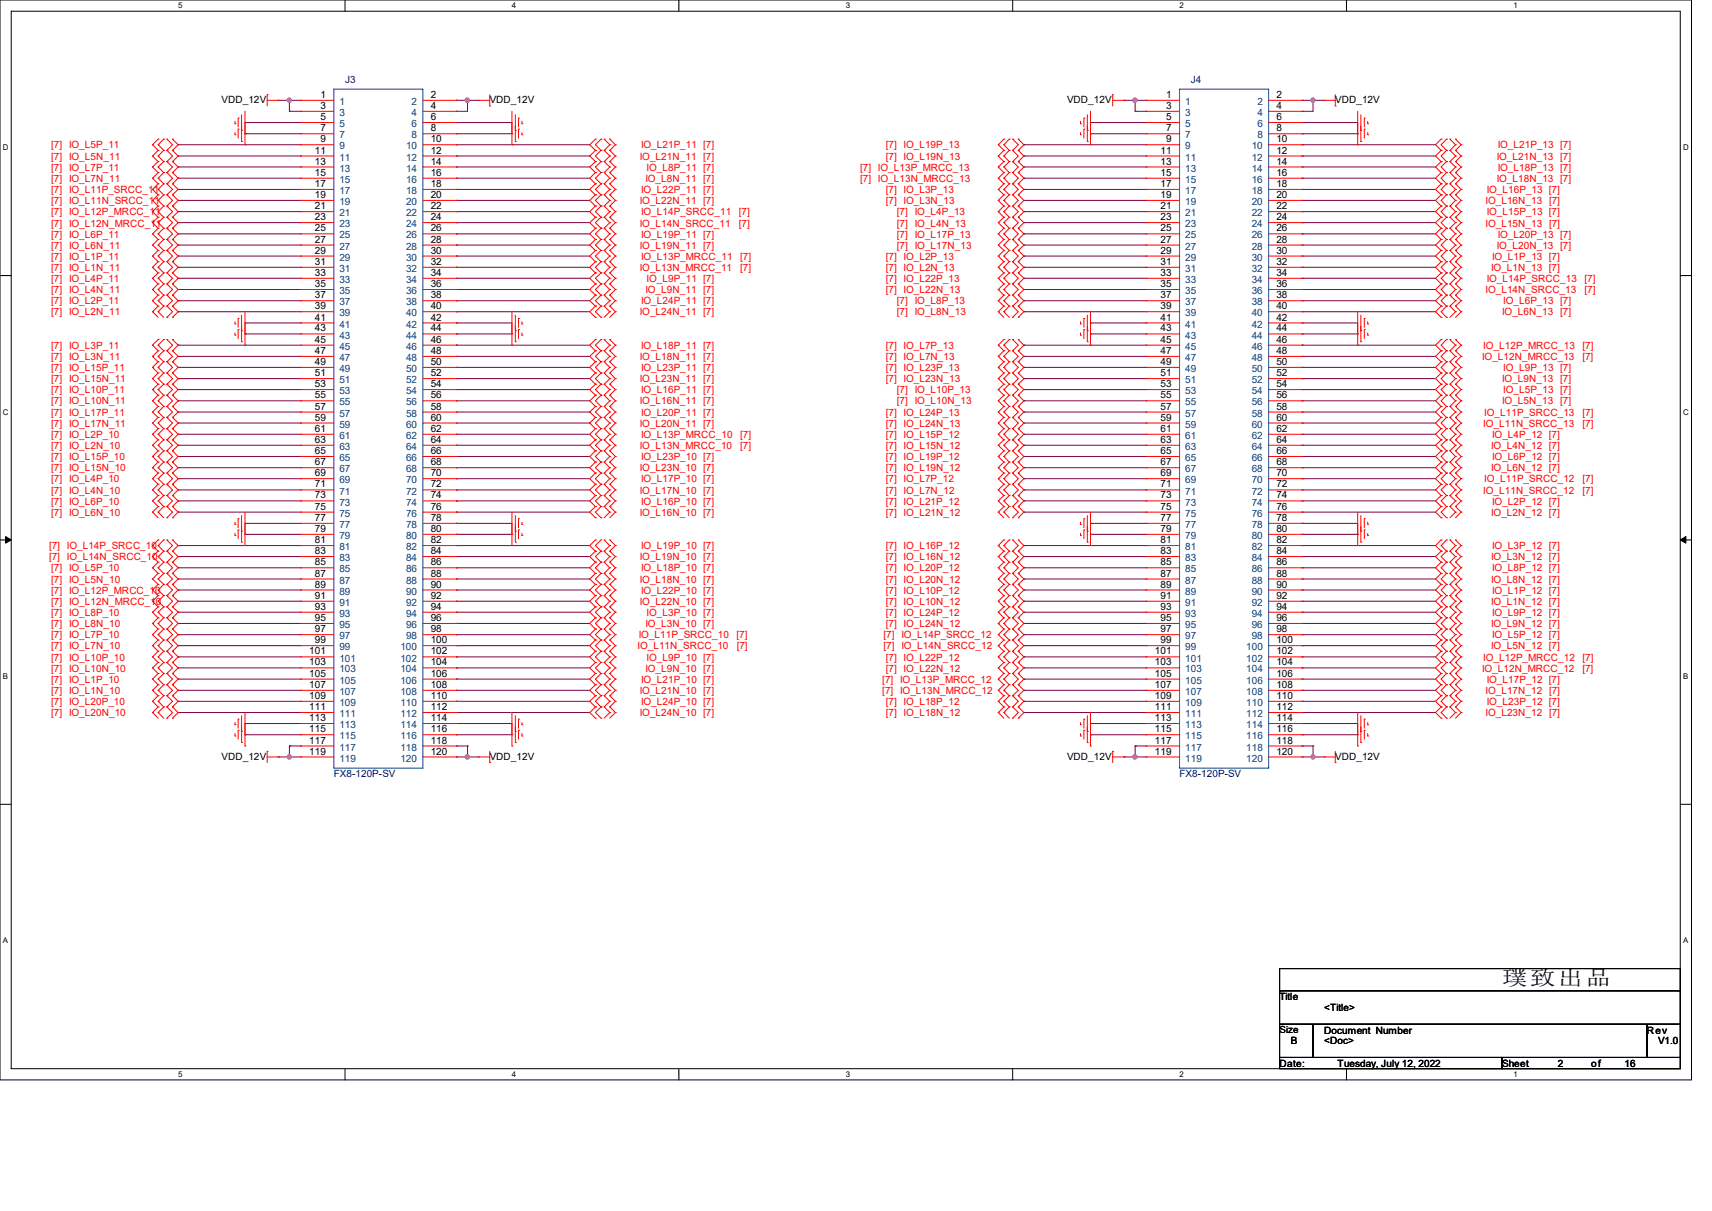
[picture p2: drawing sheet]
<svg xmlns="http://www.w3.org/2000/svg" width="297mm" height="210mm" viewBox="0 0 297 210" stroke-linecap="round" stroke-linejoin="round" font-family="sans-serif">
<defs><g id="words">
<text font-size="3.6" x="260.6" y="170.9">璞致出品</text>
<g font-size="1.7">
<text x="38.4" y="17.8">VDD_12V</text>
<text x="55.6" y="17">1</text>
<text x="74.7" y="17">2</text>
<text x="85" y="17.8">VDD_12V</text>
<text x="185.1" y="17.8">VDD_12V</text>
<text x="202.3" y="17">1</text>
<text x="221.4" y="17">2</text>
<text x="231.6" y="17.8">VDD_12V</text>
<text x="55.6" y="18.9">3</text>
<text x="55.6" y="20.8">5</text>
<text x="55.6" y="22.8">7</text>
<text x="74.7" y="18.9">4</text>
<text x="74.7" y="20.8">6</text>
<text x="74.7" y="22.8">8</text>
<text x="202.3" y="18.9">3</text>
<text x="202.3" y="20.8">5</text>
<text x="202.3" y="22.8">7</text>
<text x="221.4" y="18.9">4</text>
<text x="221.4" y="20.8">6</text>
<text x="221.4" y="22.8">8</text>
<text x="54.6" y="26.6">11</text>
<text x="54.6" y="28.5">13</text>
<text x="55.6" y="24.7">9</text>
<text x="74.7" y="24.7">10</text>
<text x="74.7" y="26.6">12</text>
<text x="74.7" y="28.5">14</text>
<text x="201.3" y="26.6">11</text>
<text x="201.3" y="28.5">13</text>
<text x="202.3" y="24.7">9</text>
<text x="221.4" y="24.7">10</text>
<text x="221.4" y="26.6">12</text>
<text x="221.4" y="28.5">14</text>
<text x="54.6" y="30.5">15</text>
<text x="54.6" y="32.4">17</text>
<text x="54.6" y="34.3">19</text>
<text x="74.7" y="30.5">16</text>
<text x="74.7" y="32.4">18</text>
<text x="74.7" y="34.3">20</text>
<text x="201.3" y="30.5">15</text>
<text x="201.3" y="32.4">17</text>
<text x="201.3" y="34.3">19</text>
<text x="221.4" y="30.5">16</text>
<text x="221.4" y="32.4">18</text>
<text x="221.4" y="34.3">20</text>
<text x="54.6" y="36.3">21</text>
<text x="54.6" y="38.2">23</text>
<text x="54.6" y="40.1">25</text>
<text x="74.7" y="36.3">22</text>
<text x="74.7" y="38.2">24</text>
<text x="74.7" y="40.1">26</text>
<text x="201.3" y="36.3">21</text>
<text x="201.3" y="38.2">23</text>
<text x="201.3" y="40.1">25</text>
<text x="221.4" y="36.3">22</text>
<text x="221.4" y="38.2">24</text>
<text x="221.4" y="40.1">26</text>
<text x="54.6" y="42.1">27</text>
<text x="54.6" y="44">29</text>
<text x="54.6" y="45.9">31</text>
<text x="54.6" y="47.8">33</text>
<text x="74.7" y="42.1">28</text>
<text x="74.7" y="44">30</text>
<text x="74.7" y="45.9">32</text>
<text x="74.7" y="47.8">34</text>
<text x="201.3" y="42.1">27</text>
<text x="201.3" y="44">29</text>
<text x="201.3" y="45.9">31</text>
<text x="201.3" y="47.8">33</text>
<text x="221.4" y="42.1">28</text>
<text x="221.4" y="44">30</text>
<text x="221.4" y="45.9">32</text>
<text x="221.4" y="47.8">34</text>
<text x="54.6" y="49.8">35</text>
<text x="54.6" y="51.7">37</text>
<text x="54.6" y="53.6">39</text>
<text x="74.7" y="49.8">36</text>
<text x="74.7" y="51.7">38</text>
<text x="74.7" y="53.6">40</text>
<text x="201.3" y="49.8">35</text>
<text x="201.3" y="51.7">37</text>
<text x="201.3" y="53.6">39</text>
<text x="221.4" y="49.8">36</text>
<text x="221.4" y="51.7">38</text>
<text x="221.4" y="53.6">40</text>
<text x="54.6" y="55.6">41</text>
<text x="54.6" y="57.5">43</text>
<text x="54.6" y="59.4">45</text>
<text x="74.7" y="55.6">42</text>
<text x="74.7" y="57.5">44</text>
<text x="74.7" y="59.4">46</text>
<text x="201.3" y="55.6">41</text>
<text x="201.3" y="57.5">43</text>
<text x="201.3" y="59.4">45</text>
<text x="221.4" y="55.6">42</text>
<text x="221.4" y="57.5">44</text>
<text x="221.4" y="59.4">46</text>
<text x="54.6" y="61.4">47</text>
<text x="54.6" y="63.3">49</text>
<text x="54.6" y="65.2">51</text>
<text x="74.7" y="61.4">48</text>
<text x="74.7" y="63.3">50</text>
<text x="74.7" y="65.2">52</text>
<text x="201.3" y="61.4">47</text>
<text x="201.3" y="63.3">49</text>
<text x="201.3" y="65.2">51</text>
<text x="221.4" y="61.4">48</text>
<text x="221.4" y="63.3">50</text>
<text x="221.4" y="65.2">52</text>
<text x="54.6" y="67.1">53</text>
<text x="54.6" y="69.1">55</text>
<text x="54.6" y="71">57</text>
<text x="74.7" y="67.1">54</text>
<text x="74.7" y="69.1">56</text>
<text x="74.7" y="71">58</text>
<text x="201.3" y="67.1">53</text>
<text x="201.3" y="69.1">55</text>
<text x="201.3" y="71">57</text>
<text x="221.4" y="67.1">54</text>
<text x="221.4" y="69.1">56</text>
<text x="221.4" y="71">58</text>
<text x="54.6" y="72.9">59</text>
<text x="54.6" y="74.9">61</text>
<text x="54.6" y="76.8">63</text>
<text x="74.7" y="72.9">60</text>
<text x="74.7" y="74.9">62</text>
<text x="74.7" y="76.8">64</text>
<text x="201.3" y="72.9">59</text>
<text x="201.3" y="74.9">61</text>
<text x="201.3" y="76.8">63</text>
<text x="221.4" y="72.9">60</text>
<text x="221.4" y="74.9">62</text>
<text x="221.4" y="76.8">64</text>
<text x="54.6" y="78.7">65</text>
<text x="54.6" y="80.7">67</text>
<text x="54.6" y="82.6">69</text>
<text x="74.7" y="78.7">66</text>
<text x="74.7" y="80.7">68</text>
<text x="74.7" y="82.6">70</text>
<text x="201.3" y="78.7">65</text>
<text x="201.3" y="80.7">67</text>
<text x="201.3" y="82.6">69</text>
<text x="221.4" y="78.7">66</text>
<text x="221.4" y="80.7">68</text>
<text x="221.4" y="82.6">70</text>
<text x="54.6" y="84.5">71</text>
<text x="54.6" y="86.4">73</text>
<text x="54.6" y="88.4">75</text>
<text x="74.7" y="84.5">72</text>
<text x="74.7" y="86.4">74</text>
<text x="74.7" y="88.4">76</text>
<text x="201.3" y="84.5">71</text>
<text x="201.3" y="86.4">73</text>
<text x="201.3" y="88.4">75</text>
<text x="221.4" y="84.5">72</text>
<text x="221.4" y="86.4">74</text>
<text x="221.4" y="88.4">76</text>
<text x="54.6" y="90.3">77</text>
<text x="54.6" y="92.2">79</text>
<text x="54.6" y="94.2">81</text>
<text x="74.7" y="90.3">78</text>
<text x="74.7" y="92.2">80</text>
<text x="74.7" y="94.2">82</text>
<text x="201.3" y="90.3">77</text>
<text x="201.3" y="92.2">79</text>
<text x="201.3" y="94.2">81</text>
<text x="221.4" y="90.3">78</text>
<text x="221.4" y="92.2">80</text>
<text x="221.4" y="94.2">82</text>
<text x="54.6" y="96.1">83</text>
<text x="54.6" y="98">85</text>
<text x="54.6" y="100">87</text>
<text x="54.6" y="101.9">89</text>
<text x="74.7" y="96.1">84</text>
<text x="74.7" y="98">86</text>
<text x="74.7" y="100">88</text>
<text x="74.7" y="101.9">90</text>
<text x="201.3" y="96.1">83</text>
<text x="201.3" y="98">85</text>
<text x="201.3" y="100">87</text>
<text x="201.3" y="101.9">89</text>
<text x="221.4" y="96.1">84</text>
<text x="221.4" y="98">86</text>
<text x="221.4" y="100">88</text>
<text x="221.4" y="101.9">90</text>
<text x="54.6" y="103.8">91</text>
<text x="54.6" y="105.7">93</text>
<text x="54.6" y="107.7">95</text>
<text x="74.7" y="103.8">92</text>
<text x="74.7" y="105.7">94</text>
<text x="74.7" y="107.7">96</text>
<text x="201.3" y="103.8">91</text>
<text x="201.3" y="105.7">93</text>
<text x="201.3" y="107.7">95</text>
<text x="221.4" y="103.8">92</text>
<text x="221.4" y="105.7">94</text>
<text x="221.4" y="107.7">96</text>
<text x="53.6" y="113.5">101</text>
<text x="54.6" y="109.6">97</text>
<text x="54.6" y="111.5">99</text>
<text x="74.7" y="109.6">98</text>
<text x="74.7" y="111.5">100</text>
<text x="74.7" y="113.5">102</text>
<text x="200.4" y="113.5">101</text>
<text x="201.3" y="109.6">97</text>
<text x="201.3" y="111.5">99</text>
<text x="221.4" y="109.6">98</text>
<text x="221.4" y="111.5">100</text>
<text x="221.4" y="113.5">102</text>
<text x="53.6" y="115.4">103</text>
<text x="53.6" y="117.3">105</text>
<text x="53.6" y="119.3">107</text>
<text x="74.7" y="115.4">104</text>
<text x="74.7" y="117.3">106</text>
<text x="74.7" y="119.3">108</text>
<text x="200.4" y="115.4">103</text>
<text x="200.4" y="117.3">105</text>
<text x="200.4" y="119.3">107</text>
<text x="221.4" y="115.4">104</text>
<text x="221.4" y="117.3">106</text>
<text x="221.4" y="119.3">108</text>
<text x="53.6" y="121.2">109</text>
<text x="53.6" y="123.1">111</text>
<text x="53.6" y="125">113</text>
<text x="74.7" y="121.2">110</text>
<text x="74.7" y="123.1">112</text>
<text x="74.7" y="125">114</text>
<text x="200.4" y="121.2">109</text>
<text x="200.4" y="123.1">111</text>
<text x="200.4" y="125">113</text>
<text x="221.4" y="121.2">110</text>
<text x="221.4" y="123.1">112</text>
<text x="221.4" y="125">114</text>
<text x="38.4" y="131.7">VDD_12V</text>
<text x="53.6" y="127">115</text>
<text x="53.6" y="128.9">117</text>
<text x="53.6" y="130.8">119</text>
<text x="74.7" y="127">116</text>
<text x="74.7" y="128.9">118</text>
<text x="74.7" y="130.8">120</text>
<text x="85" y="131.7">VDD_12V</text>
<text x="185.1" y="131.7">VDD_12V</text>
<text x="200.4" y="127">115</text>
<text x="200.4" y="128.9">117</text>
<text x="200.4" y="130.8">119</text>
<text x="221.4" y="127">116</text>
<text x="221.4" y="128.9">118</text>
<text x="221.4" y="130.8">120</text>
<text x="231.6" y="131.7">VDD_12V</text>
<text x="222" y="173.4">Title</text>
<text x="222" y="179.2">Size</text>
<text x="229.7" y="175.3">&lt;Title&gt;</text>
<text x="229.7" y="179.2">Document Number</text>
<text x="285.7" y="179.2">Rev</text>
<text x="222" y="185">Date:</text>
<text x="223.9" y="181.1">B</text>
<text x="229.7" y="181.1">&lt;Doc&gt;</text>
<text x="232.1" y="185">Tuesday, July 12, 2022</text>
<text x="260.6" y="185">Sheet</text>
<text x="270.2" y="185">2</text>
<text x="276.1" y="185">of</text>
<text x="281.8" y="185">16</text>
<text x="287.7" y="181.1">V1.0</text>
</g>
<g font-size="1.7" fill="#000080">
<text x="59.9" y="14.4">J3</text>
<text x="206.6" y="14.4">J4</text>
<text x="57.9" y="134.8">FX8-120P-SV</text>
<text x="204.6" y="134.8">FX8-120P-SV</text>
</g>
<g font-size="1.7" fill="#004080">
<text x="58.9" y="18.2">1</text>
<text x="58.9" y="20.1">3</text>
<text x="58.9" y="22.1">5</text>
<text x="71.4" y="18.2">2</text>
<text x="71.4" y="20.1">4</text>
<text x="71.4" y="22.1">6</text>
<text x="205.6" y="18.2">1</text>
<text x="205.6" y="20.1">3</text>
<text x="205.6" y="22.1">5</text>
<text x="218.1" y="18.2">2</text>
<text x="218.1" y="20.1">4</text>
<text x="218.1" y="22.1">6</text>
<text x="58.9" y="24">7</text>
<text x="58.9" y="25.9">9</text>
<text x="58.9" y="27.9">11</text>
<text x="58.9" y="29.8">13</text>
<text x="70.4" y="25.9">10</text>
<text x="70.4" y="27.9">12</text>
<text x="70.4" y="29.8">14</text>
<text x="71.4" y="24">8</text>
<text x="205.6" y="24">7</text>
<text x="205.6" y="25.9">9</text>
<text x="205.6" y="27.9">11</text>
<text x="205.6" y="29.8">13</text>
<text x="217.2" y="25.9">10</text>
<text x="217.2" y="27.9">12</text>
<text x="217.2" y="29.8">14</text>
<text x="218.1" y="24">8</text>
<text x="58.9" y="31.7">15</text>
<text x="58.9" y="33.7">17</text>
<text x="58.9" y="35.6">19</text>
<text x="70.4" y="31.7">16</text>
<text x="70.4" y="33.7">18</text>
<text x="70.4" y="35.6">20</text>
<text x="205.6" y="31.7">15</text>
<text x="205.6" y="33.7">17</text>
<text x="205.6" y="35.6">19</text>
<text x="217.2" y="31.7">16</text>
<text x="217.2" y="33.7">18</text>
<text x="217.2" y="35.6">20</text>
<text x="58.9" y="37.5">21</text>
<text x="58.9" y="39.4">23</text>
<text x="58.9" y="41.4">25</text>
<text x="70.4" y="37.5">22</text>
<text x="70.4" y="39.4">24</text>
<text x="70.4" y="41.4">26</text>
<text x="205.6" y="37.5">21</text>
<text x="205.6" y="39.4">23</text>
<text x="205.6" y="41.4">25</text>
<text x="217.2" y="37.5">22</text>
<text x="217.2" y="39.4">24</text>
<text x="217.2" y="41.4">26</text>
<text x="58.9" y="43.3">27</text>
<text x="58.9" y="45.2">29</text>
<text x="58.9" y="47.2">31</text>
<text x="70.4" y="43.3">28</text>
<text x="70.4" y="45.2">30</text>
<text x="70.4" y="47.2">32</text>
<text x="205.6" y="43.3">27</text>
<text x="205.6" y="45.2">29</text>
<text x="205.6" y="47.2">31</text>
<text x="217.2" y="43.3">28</text>
<text x="217.2" y="45.2">30</text>
<text x="217.2" y="47.2">32</text>
<text x="58.9" y="49.1">33</text>
<text x="58.9" y="51">35</text>
<text x="58.9" y="53">37</text>
<text x="70.4" y="49.1">34</text>
<text x="70.4" y="51">36</text>
<text x="70.4" y="53">38</text>
<text x="205.6" y="49.1">33</text>
<text x="205.6" y="51">35</text>
<text x="205.6" y="53">37</text>
<text x="217.2" y="49.1">34</text>
<text x="217.2" y="51">36</text>
<text x="217.2" y="53">38</text>
<text x="58.9" y="54.9">39</text>
<text x="58.9" y="56.8">41</text>
<text x="58.9" y="58.7">43</text>
<text x="70.4" y="54.9">40</text>
<text x="70.4" y="56.8">42</text>
<text x="70.4" y="58.7">44</text>
<text x="205.6" y="54.9">39</text>
<text x="205.6" y="56.8">41</text>
<text x="205.6" y="58.7">43</text>
<text x="217.2" y="54.9">40</text>
<text x="217.2" y="56.8">42</text>
<text x="217.2" y="58.7">44</text>
<text x="58.9" y="60.7">45</text>
<text x="58.9" y="62.6">47</text>
<text x="58.9" y="64.5">49</text>
<text x="70.4" y="60.7">46</text>
<text x="70.4" y="62.6">48</text>
<text x="70.4" y="64.5">50</text>
<text x="205.6" y="60.7">45</text>
<text x="205.6" y="62.6">47</text>
<text x="205.6" y="64.5">49</text>
<text x="217.2" y="60.7">46</text>
<text x="217.2" y="62.6">48</text>
<text x="217.2" y="64.5">50</text>
<text x="58.9" y="66.5">51</text>
<text x="58.9" y="68.4">53</text>
<text x="58.9" y="70.3">55</text>
<text x="70.4" y="66.5">52</text>
<text x="70.4" y="68.4">54</text>
<text x="70.4" y="70.3">56</text>
<text x="205.6" y="66.5">51</text>
<text x="205.6" y="68.4">53</text>
<text x="205.6" y="70.3">55</text>
<text x="217.2" y="66.5">52</text>
<text x="217.2" y="68.4">54</text>
<text x="217.2" y="70.3">56</text>
<text x="58.9" y="72.3">57</text>
<text x="58.9" y="74.2">59</text>
<text x="58.9" y="76.1">61</text>
<text x="70.4" y="72.3">58</text>
<text x="70.4" y="74.2">60</text>
<text x="70.4" y="76.1">62</text>
<text x="205.6" y="72.3">57</text>
<text x="205.6" y="74.2">59</text>
<text x="205.6" y="76.1">61</text>
<text x="217.2" y="72.3">58</text>
<text x="217.2" y="74.2">60</text>
<text x="217.2" y="76.1">62</text>
<text x="58.9" y="78">63</text>
<text x="58.9" y="80">65</text>
<text x="58.9" y="81.9">67</text>
<text x="58.9" y="83.8">69</text>
<text x="70.4" y="78">64</text>
<text x="70.4" y="80">66</text>
<text x="70.4" y="81.9">68</text>
<text x="70.4" y="83.8">70</text>
<text x="205.6" y="78">63</text>
<text x="205.6" y="80">65</text>
<text x="205.6" y="81.9">67</text>
<text x="205.6" y="83.8">69</text>
<text x="217.2" y="78">64</text>
<text x="217.2" y="80">66</text>
<text x="217.2" y="81.9">68</text>
<text x="217.2" y="83.8">70</text>
<text x="58.9" y="85.8">71</text>
<text x="58.9" y="87.7">73</text>
<text x="58.9" y="89.6">75</text>
<text x="70.4" y="85.8">72</text>
<text x="70.4" y="87.7">74</text>
<text x="70.4" y="89.6">76</text>
<text x="205.6" y="85.8">71</text>
<text x="205.6" y="87.7">73</text>
<text x="205.6" y="89.6">75</text>
<text x="217.2" y="85.8">72</text>
<text x="217.2" y="87.7">74</text>
<text x="217.2" y="89.6">76</text>
<text x="58.9" y="91.6">77</text>
<text x="58.9" y="93.5">79</text>
<text x="58.9" y="95.4">81</text>
<text x="70.4" y="91.6">78</text>
<text x="70.4" y="93.5">80</text>
<text x="70.4" y="95.4">82</text>
<text x="205.6" y="91.6">77</text>
<text x="205.6" y="93.5">79</text>
<text x="205.6" y="95.4">81</text>
<text x="217.2" y="91.6">78</text>
<text x="217.2" y="93.5">80</text>
<text x="217.2" y="95.4">82</text>
<text x="58.9" y="97.3">83</text>
<text x="58.9" y="99.3">85</text>
<text x="58.9" y="101.2">87</text>
<text x="70.4" y="97.3">84</text>
<text x="70.4" y="99.3">86</text>
<text x="70.4" y="101.2">88</text>
<text x="205.6" y="97.3">83</text>
<text x="205.6" y="99.3">85</text>
<text x="205.6" y="101.2">87</text>
<text x="217.2" y="97.3">84</text>
<text x="217.2" y="99.3">86</text>
<text x="217.2" y="101.2">88</text>
<text x="58.9" y="103.1">89</text>
<text x="58.9" y="105.1">91</text>
<text x="58.9" y="107">93</text>
<text x="70.4" y="103.1">90</text>
<text x="70.4" y="105.1">92</text>
<text x="70.4" y="107">94</text>
<text x="205.6" y="103.1">89</text>
<text x="205.6" y="105.1">91</text>
<text x="205.6" y="107">93</text>
<text x="217.2" y="103.1">90</text>
<text x="217.2" y="105.1">92</text>
<text x="217.2" y="107">94</text>
<text x="58.9" y="108.9">95</text>
<text x="58.9" y="110.9">97</text>
<text x="58.9" y="112.8">99</text>
<text x="69.5" y="112.8">100</text>
<text x="70.4" y="108.9">96</text>
<text x="70.4" y="110.9">98</text>
<text x="205.6" y="108.9">95</text>
<text x="205.6" y="110.9">97</text>
<text x="205.6" y="112.8">99</text>
<text x="216.2" y="112.8">100</text>
<text x="217.2" y="108.9">96</text>
<text x="217.2" y="110.9">98</text>
<text x="58.9" y="114.7">101</text>
<text x="58.9" y="116.6">103</text>
<text x="58.9" y="118.6">105</text>
<text x="69.5" y="114.7">102</text>
<text x="69.5" y="116.6">104</text>
<text x="69.5" y="118.6">106</text>
<text x="205.6" y="114.7">101</text>
<text x="205.6" y="116.6">103</text>
<text x="205.6" y="118.6">105</text>
<text x="216.2" y="114.7">102</text>
<text x="216.2" y="116.6">104</text>
<text x="216.2" y="118.6">106</text>
<text x="58.9" y="120.5">107</text>
<text x="58.9" y="122.4">109</text>
<text x="58.9" y="124.4">111</text>
<text x="69.5" y="120.5">108</text>
<text x="69.5" y="122.4">110</text>
<text x="69.5" y="124.4">112</text>
<text x="205.6" y="120.5">107</text>
<text x="205.6" y="122.4">109</text>
<text x="205.6" y="124.4">111</text>
<text x="216.2" y="120.5">108</text>
<text x="216.2" y="122.4">110</text>
<text x="216.2" y="124.4">112</text>
<text x="58.9" y="126.3">113</text>
<text x="58.9" y="128.2">115</text>
<text x="58.9" y="130.2">117</text>
<text x="69.5" y="126.3">114</text>
<text x="69.5" y="128.2">116</text>
<text x="69.5" y="130.2">118</text>
<text x="205.6" y="126.3">113</text>
<text x="205.6" y="128.2">115</text>
<text x="205.6" y="130.2">117</text>
<text x="216.2" y="126.3">114</text>
<text x="216.2" y="128.2">116</text>
<text x="216.2" y="130.2">118</text>
<text x="58.9" y="132.1">119</text>
<text x="69.5" y="132.1">120</text>
<text x="205.6" y="132.1">119</text>
<text x="216.2" y="132.1">120</text>
</g>
<g font-size="1.7" fill="#f00">
<text x="8.9" y="29.6">[7] IO_L7P_11</text>
<text x="8.9" y="25.7">[7] IO_L5P_11</text>
<text x="8.9" y="27.7">[7] IO_L5N_11</text>
<text x="111" y="27.7">IO_L21N_11 [7]</text>
<text x="111.2" y="25.7">IO_L21P_11 [7]</text>
<text x="112.2" y="29.6">IO_L8P_11 [7]</text>
<text x="149.2" y="29.6">[7] IO_L13P_MRCC_13</text>
<text x="153.7" y="25.7">[7] IO_L19P_13</text>
<text x="153.7" y="27.7">[7] IO_L19N_13</text>
<text x="259.7" y="27.7">IO_L21N_13 [7]</text>
<text x="259.8" y="29.6">IO_L18P_13 [7]</text>
<text x="259.8" y="25.7">IO_L21P_13 [7]</text>
<text x="8.9" y="31.5">[7] IO_L7N_11</text>
<text x="8.9" y="33.5">[7] IO_L11P_SRCC_11</text>
<text x="8.9" y="35.4">[7] IO_L11N_SRCC_11</text>
<text x="111" y="35.4">IO_L22N_11 [7]</text>
<text x="111.2" y="33.5">IO_L22P_11 [7]</text>
<text x="112" y="31.5">IO_L8N_11 [7]</text>
<text x="149.2" y="31.5">[7] IO_L13N_MRCC_13</text>
<text x="153.7" y="33.5">[7] IO_L3P_13</text>
<text x="153.7" y="35.4">[7] IO_L3N_13</text>
<text x="257.7" y="35.4">IO_L16N_13 [7]</text>
<text x="257.9" y="33.5">IO_L16P_13 [7]</text>
<text x="259.7" y="31.5">IO_L18N_13 [7]</text>
<text x="8.9" y="41.2">[7] IO_L6P_11</text>
<text x="8.9" y="39.3">[7] IO_L12N_MRCC_11</text>
<text x="8.9" y="37.3">[7] IO_L12P_MRCC_11</text>
<text x="111" y="39.3">IO_L14N_SRCC_11</text>
<text x="111.2" y="37.3">IO_L14P_SRCC_11</text>
<text x="111.2" y="41.2">IO_L19P_11 [7]</text>
<text x="128.2" y="37.3">[7]</text>
<text x="128.2" y="39.3">[7]</text>
<text x="155.6" y="41.2">[7] IO_L17P_13</text>
<text x="155.6" y="39.3">[7] IO_L4N_13</text>
<text x="155.6" y="37.3">[7] IO_L4P_13</text>
<text x="257.7" y="39.3">IO_L15N_13 [7]</text>
<text x="257.9" y="37.3">IO_L15P_13 [7]</text>
<text x="259.8" y="41.2">IO_L20P_13 [7]</text>
<text x="8.9" y="43.1">[7] IO_L6N_11</text>
<text x="8.9" y="45">[7] IO_L1P_11</text>
<text x="8.9" y="47">[7] IO_L1N_11</text>
<text x="111" y="47">IO_L13N_MRCC_11</text>
<text x="111" y="43.1">IO_L19N_11 [7]</text>
<text x="111.2" y="45">IO_L13P_MRCC_11</text>
<text x="128.4" y="47">[7]</text>
<text x="128.4" y="45">[7]</text>
<text x="153.7" y="47">[7] IO_L2N_13</text>
<text x="153.7" y="45">[7] IO_L2P_13</text>
<text x="155.6" y="43.1">[7] IO_L17N_13</text>
<text x="258.7" y="47">IO_L1N_13 [7]</text>
<text x="258.9" y="45">IO_L1P_13 [7]</text>
<text x="259.7" y="43.1">IO_L20N_13 [7]</text>
<text x="8.9" y="52.8">[7] IO_L2P_11</text>
<text x="8.9" y="50.8">[7] IO_L4N_11</text>
<text x="8.9" y="48.9">[7] IO_L4P_11</text>
<text x="111.2" y="52.8">IO_L24P_11 [7]</text>
<text x="112" y="50.8">IO_L9N_11 [7]</text>
<text x="112.2" y="48.9">IO_L9P_11 [7]</text>
<text x="153.7" y="48.9">[7] IO_L22P_13</text>
<text x="153.7" y="50.8">[7] IO_L22N_13</text>
<text x="155.6" y="52.8">[7] IO_L8P_13</text>
<text x="257.7" y="50.8">IO_L14N_SRCC_13</text>
<text x="257.9" y="48.9">IO_L14P_SRCC_13</text>
<text x="260.8" y="52.8">IO_L6P_13 [7]</text>
<text x="274.9" y="48.9">[7]</text>
<text x="274.9" y="50.8">[7]</text>
<text x="8.9" y="54.7">[7] IO_L2N_11</text>
<text x="111" y="54.7">IO_L24N_11 [7]</text>
<text x="155.6" y="54.7">[7] IO_L8N_13</text>
<text x="260.6" y="54.7">IO_L6N_13 [7]</text>
<text x="8.9" y="64.3">[7] IO_L15P_11</text>
<text x="8.9" y="60.5">[7] IO_L3P_11</text>
<text x="8.9" y="62.4">[7] IO_L3N_11</text>
<text x="111" y="62.4">IO_L18N_11 [7]</text>
<text x="111.2" y="64.3">IO_L23P_11 [7]</text>
<text x="111.2" y="60.5">IO_L18P_11 [7]</text>
<text x="153.7" y="64.3">[7] IO_L23P_13</text>
<text x="153.7" y="60.5">[7] IO_L7P_13</text>
<text x="153.7" y="62.4">[7] IO_L7N_13</text>
<text x="257.1" y="62.4">IO_L12N_MRCC_13</text>
<text x="257.3" y="60.5">IO_L12P_MRCC_13</text>
<text x="260.8" y="64.3">IO_L9P_13 [7]</text>
<text x="274.5" y="62.4">[7]</text>
<text x="274.5" y="60.5">[7]</text>
<text x="8.9" y="70.1">[7] IO_L10N_11</text>
<text x="8.9" y="68.2">[7] IO_L10P_11</text>
<text x="8.9" y="66.3">[7] IO_L15N_11</text>
<text x="111" y="66.3">IO_L23N_11 [7]</text>
<text x="111" y="70.1">IO_L16N_11 [7]</text>
<text x="111.2" y="68.2">IO_L16P_11 [7]</text>
<text x="153.7" y="66.3">[7] IO_L23N_13</text>
<text x="155.6" y="70.1">[7] IO_L10N_13</text>
<text x="155.6" y="68.2">[7] IO_L10P_13</text>
<text x="260.6" y="70.1">IO_L5N_13 [7]</text>
<text x="260.6" y="66.3">IO_L9N_13 [7]</text>
<text x="260.8" y="68.2">IO_L5P_13 [7]</text>
<text x="8.9" y="75.9">[7] IO_L2P_10</text>
<text x="8.9" y="77.9">[7] IO_L2N_10</text>
<text x="8.9" y="72.1">[7] IO_L17P_11</text>
<text x="8.9" y="74">[7] IO_L17N_11</text>
<text x="111" y="77.9">IO_L13N_MRCC_10</text>
<text x="111" y="74">IO_L20N_11 [7]</text>
<text x="111.2" y="75.9">IO_L13P_MRCC_10</text>
<text x="111.2" y="72.1">IO_L20P_11 [7]</text>
<text x="128.4" y="77.9">[7]</text>
<text x="128.4" y="75.9">[7]</text>
<text x="153.7" y="77.9">[7] IO_L15N_12</text>
<text x="153.7" y="75.9">[7] IO_L15P_12</text>
<text x="153.7" y="74">[7] IO_L24N_13</text>
<text x="153.7" y="72.1">[7] IO_L24P_13</text>
<text x="257.3" y="74">IO_L11N_SRCC_13</text>
<text x="257.5" y="72.1">IO_L11P_SRCC_13</text>
<text x="258.7" y="77.9">IO_L4N_12 [7]</text>
<text x="258.9" y="75.9">IO_L4P_12 [7]</text>
<text x="274.5" y="72.1">[7]</text>
<text x="274.5" y="74">[7]</text>
<text x="8.9" y="83.6">[7] IO_L4P_10</text>
<text x="8.9" y="81.7">[7] IO_L15N_10</text>
<text x="8.9" y="79.8">[7] IO_L15P_10</text>
<text x="111" y="81.7">IO_L23N_10 [7]</text>
<text x="111.2" y="83.6">IO_L17P_10 [7]</text>
<text x="111.2" y="79.8">IO_L23P_10 [7]</text>
<text x="153.7" y="83.6">[7] IO_L7P_12</text>
<text x="153.7" y="79.8">[7] IO_L19P_12</text>
<text x="153.7" y="81.7">[7] IO_L19N_12</text>
<text x="257.5" y="83.6">IO_L11P_SRCC_12</text>
<text x="258.7" y="81.7">IO_L6N_12 [7]</text>
<text x="258.9" y="79.8">IO_L6P_12 [7]</text>
<text x="274.5" y="83.6">[7]</text>
<text x="8.9" y="85.6">[7] IO_L4N_10</text>
<text x="8.9" y="89.4">[7] IO_L6N_10</text>
<text x="8.9" y="87.5">[7] IO_L6P_10</text>
<text x="111" y="89.4">IO_L16N_10 [7]</text>
<text x="111" y="85.6">IO_L17N_10 [7]</text>
<text x="111.2" y="87.5">IO_L16P_10 [7]</text>
<text x="153.7" y="85.6">[7] IO_L7N_12</text>
<text x="153.7" y="89.4">[7] IO_L21N_12</text>
<text x="153.7" y="87.5">[7] IO_L21P_12</text>
<text x="257.3" y="85.6">IO_L11N_SRCC_12</text>
<text x="258.7" y="89.4">IO_L2N_12 [7]</text>
<text x="258.9" y="87.5">IO_L2P_12 [7]</text>
<text x="274.5" y="85.6">[7]</text>
<text x="8.5" y="95.2">[7] IO_L14P_SRCC_10</text>
<text x="111.2" y="95.2">IO_L19P_10 [7]</text>
<text x="153.7" y="95.2">[7] IO_L16P_12</text>
<text x="258.9" y="95.2">IO_L3P_12 [7]</text>
<text x="8.5" y="97.2">[7] IO_L14N_SRCC_10</text>
<text x="8.9" y="101">[7] IO_L5N_10</text>
<text x="8.9" y="99.1">[7] IO_L5P_10</text>
<text x="111" y="101">IO_L18N_10 [7]</text>
<text x="111" y="97.2">IO_L19N_10 [7]</text>
<text x="111.2" y="99.1">IO_L18P_10 [7]</text>
<text x="153.7" y="101">[7] IO_L20N_12</text>
<text x="153.7" y="99.1">[7] IO_L20P_12</text>
<text x="153.7" y="97.2">[7] IO_L16N_12</text>
<text x="258.7" y="97.2">IO_L3N_12 [7]</text>
<text x="258.7" y="101">IO_L8N_12 [7]</text>
<text x="258.9" y="99.1">IO_L8P_12 [7]</text>
<text x="8.9" y="106.8">[7] IO_L8P_10</text>
<text x="8.9" y="104.9">[7] IO_L12N_MRCC_10</text>
<text x="8.9" y="103">[7] IO_L12P_MRCC_10</text>
<text x="111" y="104.9">IO_L22N_10 [7]</text>
<text x="111.2" y="103">IO_L22P_10 [7]</text>
<text x="112.2" y="106.8">IO_L3P_10 [7]</text>
<text x="153.7" y="106.8">[7] IO_L24P_12</text>
<text x="153.7" y="104.9">[7] IO_L10N_12</text>
<text x="153.7" y="103">[7] IO_L10P_12</text>
<text x="258.7" y="104.9">IO_L1N_12 [7]</text>
<text x="258.9" y="103">IO_L1P_12 [7]</text>
<text x="258.9" y="106.8">IO_L9P_12 [7]</text>
<text x="8.9" y="108.8">[7] IO_L8N_10</text>
<text x="8.9" y="110.7">[7] IO_L7P_10</text>
<text x="8.9" y="112.6">[7] IO_L7N_10</text>
<text x="110.6" y="112.6">IO_L11N_SRCC_10</text>
<text x="110.8" y="110.7">IO_L11P_SRCC_10</text>
<text x="112" y="108.8">IO_L3N_10 [7]</text>
<text x="127.8" y="110.7">[7]</text>
<text x="127.8" y="112.6">[7]</text>
<text x="153.3" y="110.7">[7] IO_L14P_SRCC_12</text>
<text x="153.3" y="112.6">[7] IO_L14N_SRCC_12</text>
<text x="153.7" y="108.8">[7] IO_L24N_12</text>
<text x="258.7" y="112.6">IO_L5N_12 [7]</text>
<text x="258.7" y="108.8">IO_L9N_12 [7]</text>
<text x="258.9" y="110.7">IO_L5P_12 [7]</text>
<text x="8.9" y="116.5">[7] IO_L10N_10</text>
<text x="8.9" y="114.6">[7] IO_L10P_10</text>
<text x="8.9" y="118.4">[7] IO_L1P_10</text>
<text x="111.2" y="118.4">IO_L21P_10 [7]</text>
<text x="112" y="116.5">IO_L9N_10 [7]</text>
<text x="112.2" y="114.6">IO_L9P_10 [7]</text>
<text x="153.1" y="118.4">[7] IO_L13P_MRCC_12</text>
<text x="153.7" y="114.6">[7] IO_L22P_12</text>
<text x="153.7" y="116.5">[7] IO_L22N_12</text>
<text x="257.1" y="116.5">IO_L12N_MRCC_12</text>
<text x="257.3" y="114.6">IO_L12P_MRCC_12</text>
<text x="257.9" y="118.4">IO_L17P_12 [7]</text>
<text x="274.5" y="116.5">[7]</text>
<text x="274.5" y="114.6">[7]</text>
<text x="8.9" y="120.4">[7] IO_L1N_10</text>
<text x="8.9" y="122.3">[7] IO_L20P_10</text>
<text x="8.9" y="124.2">[7] IO_L20N_10</text>
<text x="111" y="124.2">IO_L24N_10 [7]</text>
<text x="111" y="120.4">IO_L21N_10 [7]</text>
<text x="111.2" y="122.3">IO_L24P_10 [7]</text>
<text x="153.1" y="120.4">[7] IO_L13N_MRCC_12</text>
<text x="153.7" y="124.2">[7] IO_L18N_12</text>
<text x="153.7" y="122.3">[7] IO_L18P_12</text>
<text x="257.7" y="124.2">IO_L23N_12 [7]</text>
<text x="257.7" y="120.4">IO_L17N_12 [7]</text>
<text x="257.9" y="122.3">IO_L23P_12 [7]</text>
</g>
<g font-size="1.4">
<text x="30.9" y="1.4">5</text>
<text x="88.8" y="1.4">4</text>
<text x="146.7" y="1.4">3</text>
<text x="204.6" y="1.4">2</text>
<text x="262.6" y="1.4">1</text>
<text x=".5" y="26.1">D</text>
<text x="292" y="26.1">D</text>
<text x=".5" y="71.9">C</text>
<text x="292" y="71.9">C</text>
<text x=".5" y="117.8">B</text>
<text x="292" y="117.8">B</text>
<text x=".5" y="163.6">A</text>
<text x="292" y="163.6">A</text>
<text x="30.9" y="186.8">5</text>
<text x="88.8" y="186.8">4</text>
<text x="146.7" y="186.8">3</text>
<text x="204.6" y="186.8">2</text>
<text x="262.6" y="186.8">1</text>
</g>
</g></defs>
<path d="M0 0h293.5v187.3h-293.5zM1.9 1.9h289.6v183.4h-289.6z" fill="none" stroke="#000" stroke-width=".17"/>
<g fill="#fff">
<path d="M30.9 .2h.8v1.5h-.8z"/>
<path d="M30.9 185.5h.8v1.6h-.8z"/>
</g>
<path d="M59.9 0v1.9M59.9 185.3v2" fill="none" stroke="#000" stroke-width=".17"/>
<g fill="#fff">
<path d="M88.8 .2h.8v1.5h-.8z"/>
<path d="M88.8 185.5h.8v1.6h-.8z"/>
</g>
<path d="M117.8 0v1.9M117.8 185.3v2" fill="none" stroke="#000" stroke-width=".17"/>
<g fill="#fff">
<path d="M146.7 .2h.8v1.5h-.8z"/>
<path d="M146.7 185.5h.8v1.6h-.8z"/>
</g>
<path d="M175.7 0v1.9M175.7 185.3v2" fill="none" stroke="#000" stroke-width=".17"/>
<g fill="#fff">
<path d="M204.6 .2h.8v1.5h-.8z"/>
<path d="M204.6 185.5h.8v1.6h-.8z"/>
</g>
<path d="M233.6 0v1.9M233.6 185.3v2" fill="none" stroke="#000" stroke-width=".17"/>
<g fill="#fff">
<path d="M262.6 .2h.7v1.5h-.7z"/>
<path d="M262.6 185.5h.7v1.6h-.7z"/>
<path d="M.5 24.8h1v1.6h-1z"/>
<path d="M292 24.8h1v1.6h-1z"/>
<path d="M.5 70.7h1v1.5h-1z"/>
<path d="M292 70.7h1v1.5h-1z"/>
</g>
<path d="M0 47.8h1.9M291.5 47.8h2" fill="none" stroke="#000" stroke-width=".17"/>
<g fill="#fff">
<path d="M.5 116.5h.9v1.6h-.9z"/>
<path d="M292 116.5h.9v1.6h-.9z"/>
</g>
<path d="M0 93.6h1.9M291.5 93.6h2" fill="none" stroke="#000" stroke-width=".17"/>
<path d="M1 93l.9 .6-.9 .6zM291.5 93.6l1-.6v1.2z" fill="#000" stroke="#000" stroke-width=".17"/>
<g fill="#fff">
<path d="M.5 162.4h.9v1.5h-.9z"/>
<path d="M292 162.4h.9v1.5h-.9z"/>
</g>
<path d="M0 139.5h1.9M291.5 139.5h2M222 168h69.5v3.8h-69.5zM222 171.8h69.5v5.8h-69.5zM222 177.6h5.8v5.8h-5.8zM227.8 177.6h57.9v5.8h-57.9zM285.7 177.6h5.8v5.8h-5.8zM222 183.4h38.6v1.9h-38.6zM260.6 183.4h30.9v1.9h-30.9z" fill="none" stroke="#000" stroke-width=".17"/>
<g fill="none" stroke="#800040" stroke-width=".17">
<path d="M48.3 17.4h.1M48.3 17.4h3.9M50.2 19.3h.1M50.2 17.4h.1M50.2 19.3h2M50.2 17.4v1.9M79.2 19.3h.1M79.2 17.4h.1M79.2 17.4h3.8M81.1 17.4h.1M81.1 17.4v1.9h-1.9M195 17.4h.1"/>
<path d="M195 17.4h3.8M196.9 19.3h.1M196.9 17.4h.1M196.9 19.3h1.9M196.9 17.4v1.9M225.9 17.4h.1M225.9 19.3h.1M225.9 17.4h3.8M227.8 17.4h.1M227.8 17.4v1.9h-1.9M30.9 25.1h.1M30.9 27.1h.1"/>
<path d="M30.9 29h.1M30.9 30.9h.1M30.9 32.9h.1M30.9 34.8h.1M30.9 38.6h.1M30.9 36.7h.1M30.9 25.1h21.3M30.9 27.1h21.3M30.9 29h21.3M30.9 30.9h21.3M30.9 32.9h21.3M30.9 34.8h21.3"/>
<path d="M30.9 38.6h21.3M30.9 36.7h21.3M42.5 23.2h.1M42.5 21.3h.1M42.5 23.2h9.7M42.5 21.3h9.7M79.2 23.2h.1M79.2 21.3h.1M79.2 30.9h.1M79.2 29h.1M79.2 32.9h.1M79.2 27.1h.1"/>
<path d="M79.2 25.1h.1M79.2 34.8h.1M79.2 36.7h.1M79.2 38.6h.1M79.2 23.2h9.6M79.2 21.3h9.6M79.2 25.1h23.1M79.2 27.1h23.1M79.2 29h23.1M79.2 30.9h23.1M79.2 32.9h23.1M79.2 34.8h23.1"/>
<path d="M79.2 38.6h23.1M79.2 36.7h23.1M177.6 32.9h.1M177.6 30.9h.1M177.6 29h.1M177.6 27.1h.1M177.6 25.1h.1M177.6 36.7h.1M177.6 38.6h.1M177.6 34.8h.1M177.6 25.1h21.2M177.6 27.1h21.2"/>
<path d="M177.6 29h21.2M177.6 30.9h21.2M177.6 32.9h21.2M177.6 34.8h21.2M177.6 38.6h21.2M177.6 36.7h21.2M189.2 21.3h.1M189.2 23.2h.1M189.2 23.2h9.6M189.2 21.3h9.6M225.9 21.3h.1M225.9 23.2h.1"/>
<path d="M225.9 30.9h.1M225.9 34.8h.1M225.9 25.1h.1M225.9 27.1h.1M225.9 32.9h.1M225.9 29h.1M225.9 38.6h.1M225.9 36.7h.1M225.9 23.2h9.6M225.9 21.3h9.6M225.9 25.1h23.1M225.9 27.1h23.1"/>
<path d="M225.9 29h23.1M225.9 30.9h23.1M225.9 32.9h23.1M225.9 34.8h23.1M225.9 38.6h23.1M225.9 36.7h23.1M30.9 54.1h.1M30.9 59.9h.1M30.9 44.4h.1M30.9 46.4h.1M30.9 48.3h.1M30.9 50.2h.1"/>
<path d="M30.9 52.2h.1M30.9 40.6h.1M30.9 42.5h.1M30.9 52.2h21.3M30.9 54.1h21.3M30.9 59.9h21.3M30.9 40.6h21.3M30.9 42.5h21.3M30.9 44.4h21.3M30.9 46.4h21.3M30.9 48.3h21.3M30.9 50.2h21.3"/>
<path d="M42.5 56h.1M42.5 57.9h.1M42.5 56h9.7M42.5 57.9h9.7M79.2 56h.1M79.2 57.9h.1M79.2 52.2h.1M79.2 54.1h.1M79.2 59.9h.1M79.2 40.6h.1M79.2 42.5h.1M79.2 44.4h.1"/>
<path d="M79.2 46.4h.1M79.2 48.3h.1M79.2 50.2h.1M79.2 56h9.6M79.2 57.9h9.6M79.2 52.2h23.1M79.2 54.1h23.1M79.2 59.9h23.1M79.2 40.6h23.1M79.2 42.5h23.1M79.2 44.4h23.1M79.2 46.4h23.1"/>
<path d="M79.2 48.3h23.1M79.2 50.2h23.1M177.6 59.9h.1M177.6 54.1h.1M177.6 50.2h.1M177.6 48.3h.1M177.6 46.4h.1M177.6 44.4h.1M177.6 42.5h.1M177.6 40.6h.1M177.6 52.2h.1M177.6 52.2h21.2"/>
<path d="M177.6 54.1h21.2M177.6 59.9h21.2M177.6 40.6h21.2M177.6 42.5h21.2M177.6 44.4h21.2M177.6 46.4h21.2M177.6 48.3h21.2M177.6 50.2h21.2M189.2 56h.1M189.2 57.9h.1M189.2 56h9.6M189.2 57.9h9.6"/>
<path d="M225.9 56h.1M225.9 57.9h.1M225.9 59.9h.1M225.9 54.1h.1M225.9 52.2h.1M225.9 40.6h.1M225.9 48.3h.1M225.9 46.4h.1M225.9 44.4h.1M225.9 42.5h.1M225.9 50.2h.1M225.9 56h9.6"/>
<path d="M225.9 57.9h9.6M225.9 52.2h23.1M225.9 54.1h23.1M225.9 59.9h23.1M225.9 40.6h23.1M225.9 42.5h23.1M225.9 44.4h23.1M225.9 46.4h23.1M225.9 48.3h23.1M225.9 50.2h23.1M30.9 73.4h.1M30.9 75.3h.1"/>
<path d="M30.9 71.5h.1M30.9 77.2h.1M30.9 79.2h.1M30.9 61.8h.1M30.9 63.7h.1M30.9 65.7h.1M30.9 67.6h.1M30.9 69.5h.1M30.9 73.4h21.3M30.9 75.3h21.3M30.9 71.5h21.3M30.9 77.2h21.3"/>
<path d="M30.9 79.2h21.3M30.9 61.8h21.3M30.9 63.7h21.3M30.9 65.7h21.3M30.9 67.6h21.3M30.9 69.5h21.3M79.2 75.3h.1M79.2 77.2h.1M79.2 79.2h.1M79.2 61.8h.1M79.2 63.7h.1M79.2 65.7h.1"/>
<path d="M79.2 67.6h.1M79.2 69.5h.1M79.2 73.4h23.1M79.2 75.3h23.1M79.2 71.5h23.1M79.2 77.2h23.1M79.2 79.2h23.1M79.2 61.8h23.1M79.2 63.7h23.1M79.2 65.7h23.1M79.2 67.6h23.1M79.2 69.5h23.1"/>
<path d="M102.3 71.5h.1M102.3 73.4h.1M177.6 75.3h.1M177.6 73.4h.1M177.6 77.2h.1M177.6 71.5h.1M177.6 79.2h.1M177.6 61.8h.1M177.6 67.6h.1M177.6 65.7h.1M177.6 63.7h.1M177.6 69.5h.1"/>
<path d="M177.6 73.4h21.2M177.6 75.3h21.2M177.6 71.5h21.2M177.6 77.2h21.2M177.6 79.2h21.2M177.6 61.8h21.2M177.6 63.7h21.2M177.6 65.7h21.2M177.6 67.6h21.2M177.6 69.5h21.2M225.9 75.3h.1M225.9 79.2h.1"/>
<path d="M225.9 77.2h.1M225.9 67.6h.1M225.9 65.7h.1M225.9 63.7h.1M225.9 61.8h.1M225.9 73.4h.1M225.9 71.5h.1M225.9 69.5h.1M225.9 73.4h23.1M225.9 75.3h23.1M225.9 71.5h23.1M225.9 77.2h23.1"/>
<path d="M225.9 79.2h23.1M225.9 61.8h23.1M225.9 63.7h23.1M225.9 65.7h23.1M225.9 67.6h23.1M225.9 69.5h23.1M30.9 85h.1M30.9 88.8h.1M30.9 86.9h.1M30.9 94.6h.1M30.9 96.5h.1M30.9 98.5h.1"/>
<path d="M30.9 81.1h.1M30.9 83h.1M30.9 85h21.3M30.9 88.8h21.3M30.9 86.9h21.3M30.9 94.6h21.3M30.9 96.5h21.3M30.9 98.5h21.3M30.9 81.1h21.3M30.9 83h21.3M42.5 92.7h.1M42.5 90.8h.1"/>
<path d="M42.5 92.7h9.7M42.5 90.8h9.7M79.2 81.1h.1M79.2 85h.1M79.2 88.8h.1M79.2 96.5h.1M79.2 83h.1M79.2 86.9h.1M79.2 94.6h.1M79.2 98.5h.1M79.2 92.7h.1M79.2 90.8h.1"/>
<path d="M79.2 85h23.1M79.2 88.8h23.1M79.2 86.9h23.1M79.2 94.6h23.1M79.2 96.5h23.1M79.2 98.5h23.1M79.2 81.1h23.1M79.2 83h23.1M79.2 92.7h9.6M79.2 90.8h9.6M177.6 96.5h.1M177.6 94.6h.1"/>
<path d="M177.6 86.9h.1M177.6 88.8h.1M177.6 85h.1M177.6 81.1h.1M177.6 98.5h.1M177.6 83h.1M177.6 85h21.2M177.6 88.8h21.2M177.6 86.9h21.2M177.6 94.6h21.2M177.6 96.5h21.2M177.6 98.5h21.2"/>
<path d="M177.6 81.1h21.2M177.6 83h21.2M189.2 90.8h.1M189.2 92.7h.1M189.2 92.7h9.6M189.2 90.8h9.6M225.9 85h.1M225.9 81.1h.1M225.9 96.5h.1M225.9 88.8h.1M225.9 83h.1M225.9 98.5h.1"/>
<path d="M225.9 94.6h.1M225.9 86.9h.1M225.9 92.7h.1M225.9 90.8h.1M225.9 85h23.1M225.9 88.8h23.1M225.9 86.9h23.1M225.9 94.6h23.1M225.9 96.5h23.1M225.9 98.5h23.1M225.9 81.1h23.1M225.9 83h23.1"/>
<path d="M225.9 92.7h9.6M225.9 90.8h9.6M30.9 100.4h.1M30.9 104.3h.1M30.9 108.1h.1M30.9 112h.1M30.9 119.7h.1M30.9 102.3h.1M30.9 106.2h.1M30.9 110.1h.1M30.9 113.9h.1M30.9 115.8h.1"/>
<path d="M30.9 117.8h.1M30.9 100.4h21.3M30.9 104.3h21.3M30.9 108.1h21.3M30.9 112h21.3M30.9 119.7h21.3M30.9 106.2h21.3M30.9 110.1h21.3M30.9 102.3h21.3M30.9 113.9h21.3M30.9 115.8h21.3M30.9 117.8h21.3"/>
<path d="M79.2 106.2h.1M79.2 110.1h.1M79.2 104.3h.1M79.2 108.1h.1M79.2 117.8h.1M79.2 112h.1M79.2 115.8h.1M79.2 113.9h.1M79.2 119.7h.1M79.2 100.4h.1M79.2 102.3h.1M79.2 100.4h23.1"/>
<path d="M79.2 104.3h23.1M79.2 108.1h23.1M79.2 112h23.1M79.2 119.7h23.1M79.2 106.2h23.1M79.2 110.1h23.1M79.2 102.3h23.1M79.2 113.9h23.1M79.2 115.8h23.1M79.2 117.8h23.1M177.6 112h.1M177.6 108.1h.1"/>
<path d="M177.6 104.3h.1M177.6 100.4h.1M177.6 119.7h.1M177.6 117.8h.1M177.6 115.8h.1M177.6 113.9h.1M177.6 110.1h.1M177.6 106.2h.1M177.6 102.3h.1M177.6 100.4h21.2M177.6 104.3h21.2M177.6 108.1h21.2"/>
<path d="M177.6 112h21.2M177.6 119.7h21.2M177.6 106.2h21.2M177.6 110.1h21.2M177.6 102.3h21.2M177.6 113.9h21.2M177.6 115.8h21.2M177.6 117.8h21.2M225.9 110.1h.1M225.9 106.2h.1M225.9 119.7h.1M225.9 113.9h.1"/>
<path d="M225.9 115.8h.1M225.9 112h.1M225.9 117.8h.1M225.9 108.1h.1M225.9 104.3h.1M225.9 102.3h.1M225.9 100.4h.1M225.9 100.4h23.1M225.9 104.3h23.1M225.9 108.1h23.1M225.9 112h23.1M225.9 119.7h23.1"/>
<path d="M225.9 106.2h23.1M225.9 110.1h23.1M225.9 102.3h23.1M225.9 113.9h23.1M225.9 115.8h23.1M225.9 117.8h23.1M30.9 123.6h.1M30.9 121.6h.1M30.9 123.6h21.3M30.9 121.6h21.3M42.5 127.4h.1M42.5 125.5h.1"/>
<path d="M42.5 127.4h9.7M42.5 125.5h9.7M48.3 131.3h.1M48.3 131.3h3.9M50.2 131.3h.1M50.2 129.4h.1M50.2 129.4v1.9M50.2 129.4h2M79.2 131.3h.1M79.2 129.4h.1M79.2 125.5h.1M79.2 127.4h.1"/>
<path d="M79.2 123.6h.1M79.2 121.6h.1M79.2 131.3h3.8M79.2 129.4h1.9M79.2 127.4h9.6M79.2 125.5h9.6M79.2 123.6h23.1M79.2 121.6h23.1M81.1 131.3h.1M81.1 129.4h.1M81.1 129.4v1.9M177.6 121.6h.1"/>
<path d="M177.6 123.6h.1M177.6 123.6h21.2M177.6 121.6h21.2M189.2 125.5h.1M189.2 127.4h.1M189.2 127.4h9.6M189.2 125.5h9.6M195 131.3h.1M195 131.3h3.8M196.9 131.3h.1M196.9 129.4h.1M196.9 129.4h1.9"/>
<path d="M196.9 129.4v1.9M225.9 129.4h.1M225.9 131.3h.1M225.9 127.4h.1M225.9 125.5h.1M225.9 121.6h.1M225.9 123.6h.1M225.9 131.3h3.8M225.9 129.4h1.9M225.9 127.4h9.6M225.9 125.5h9.6M225.9 123.6h23.1"/>
<path d="M225.9 121.6h23.1M227.8 131.3h.1M227.8 129.4h.1M227.8 129.4v1.9"/>
</g>
<g fill="#f0f" stroke="#f0f" stroke-width=".17">
<circle cx="50.2" cy="17.4" r=".37"/>
<circle cx="81.1" cy="17.4" r=".38"/>
<circle cx="50.2" cy="131.3" r=".37"/>
<circle cx="81.1" cy="131.3" r=".38"/>
<circle cx="227.8" cy="17.4" r=".37"/>
<circle cx="196.9" cy="17.4" r=".38"/>
<circle cx="196.9" cy="131.3" r=".38"/>
<circle cx="227.8" cy="131.3" r=".37"/>
</g>
<g fill="none" stroke="#f00" stroke-width=".17">
<path d="M41.9 19.9v4.7M42.5 19.3v5.8M46.4 16.4h.1M46.4 17.4h1.9M46.4 16.4v2M48.3 17.4h.1M52.2 17.4h.1M52.2 19.3h.1M52.2 17.4h5.7M52.2 19.3h5.7M73.4 17.4h5.8M73.4 19.3h5.8"/>
<path d="M79.2 17.4h.1M79.2 19.3h.1M83 17.4h.1M83 17.4h2M85 18.4h.1M85 16.4v2M88.8 19.3v5.8M89.4 19.9v4.7M188.6 19.9v4.7M189.2 19.3v5.8M193 16.4h.1M193 17.4h2"/>
<path d="M193 16.4v2M195 17.4h.1M198.8 17.4h.1M198.8 19.3h.1M198.8 17.4h5.8M198.8 19.3h5.8M220.1 17.4h5.8M220.1 19.3h5.8M225.9 17.4h.1M225.9 19.3h.1M229.7 17.4h.1M229.7 17.4h1.9"/>
<path d="M231.6 18.4h.1M231.6 16.4v2M235.5 19.3v5.8M236.1 19.9v4.7M26.5 29h.1M26.5 30.9h.1M26.5 32.9h.1M26.5 34.8h.1M26.5 25.1h.1M26.5 27.1h.1M26.5 38.6h.1M26.5 36.7h.1"/>
<path d="M26.5 38.6l.9 1M26.5 34.8l.9 .9M26.5 29l.9 .9M26.5 30.9l.9 1M26.5 32.9l.9 .9M26.5 25.1l.9 1M26.5 27.1l.9 .9M26.5 36.7l.9 1M27.4 39.6h.1M27.4 29h.1M27.4 28h.1M27.4 30.9h.1"/>
<path d="M27.4 29.9h.1M27.4 32.9h.1M27.4 31.9h.1M27.4 34.8h.1M27.4 33.8h.1M27.4 25.1h.1M27.4 24.1h.1M27.4 27.1h.1M27.4 26.1h.1M27.4 38.6h.1M27.4 37.7h.1M27.4 36.7h.1"/>
<path d="M27.4 35.7h.1M27.4 39.6l-.9 1M27.4 29l1 .9M27.4 28l-.9 1M27.4 30.9l1 1M27.4 29.9l-.9 1M27.4 32.9l1 .9M27.4 31.9l-.9 1M27.4 34.8l1 .9M27.4 33.8l-.9 1M27.4 25.1l1 1M27.4 24.1l-.9 1"/>
<path d="M27.4 27.1l1 .9M27.4 26.1l-.9 1M27.4 38.6l1 1M27.4 37.7l-.9 .9M27.4 36.7l1 1M27.4 35.7l-.9 1M28.4 39.6h.1M28.4 28h.1M28.4 29.9h.1M28.4 31.9h.1M28.4 33.8h.1M28.4 24.1h.1"/>
<path d="M28.4 26.1h.1M28.4 37.7h.1M28.4 35.7h.1M28.4 39.6l-1 1M28.4 28l-1 1M28.4 29.9l-1 1M28.4 31.9l-1 1M28.4 33.8l-1 1M28.4 24.1l-1 1M28.4 26.1l-1 1M28.4 37.7l-1 .9M28.4 35.7l-1 1"/>
<path d="M29 39.6h.1M29 29.9h.1M29 28h.1M29 31.9h.1M29 33.8h.1M29 35.7h.1M29 26.1h.1M29 24.1h.1M29 37.7h.1M29 39.6l.9 1-.9 .9M29 28l.9 1-.9 .9M29 29.9l.9 1-.9 1"/>
<path d="M29 31.9l.9 1-.9 .9M29 33.8l.9 1-.9 .9M29 24.1l.9 1-.9 1M29 26.1l.9 1-.9 .9M29 37.7l.9 .9-.9 1M29 35.7l.9 1-.9 1M29.9 39.6h.1M29.9 28h.1M29.9 29.9h.1M29.9 31.9h.1M29.9 33.8h.1M29.9 35.7h.1"/>
<path d="M29.9 24.1h.1M29.9 26.1h.1M29.9 37.7h.1M29.9 39.6l1 1-1 .9M29.9 28l1 1-1 .9M29.9 29.9l1 1-1 1M29.9 31.9l1 1-1 .9M29.9 33.8l1 1-1 .9M29.9 24.1l1 1-1 1M29.9 26.1l1 1-1 .9M29.9 37.7l1 .9-1 1M29.9 35.7l1 1-1 1"/>
<path d="M40.8 23.4h.1M40.8 21.5h.1M40.8 21v.5M40.8 23v.4M41.3 22.4h.1M41.3 20.5h.1M41.3 20.5v1.5M41.3 22.4v1.6M41.9 24.6h.1M41.9 22.6h.1M42.5 25.1h.1M42.5 23.2h.1"/>
<path d="M52.2 21.3h.1M52.2 23.2h.1M52.2 25.1h.1M52.2 27.1h.1M52.2 29h.1M52.2 30.9h.1M52.2 32.9h.1M52.2 34.8h.1M52.2 36.7h.1M52.2 38.6h.1M52.2 21.3h5.7M52.2 23.2h5.7"/>
<path d="M52.2 25.1h5.7M52.2 27.1h5.7M52.2 29h5.7M52.2 30.9h5.7M52.2 32.9h5.7M52.2 34.8h5.7M52.2 36.7h5.7M52.2 38.6h5.7M73.4 21.3h5.8M73.4 23.2h5.8M73.4 25.1h5.8M73.4 27.1h5.8"/>
<path d="M73.4 29h5.8M73.4 30.9h5.8M73.4 32.9h5.8M73.4 34.8h5.8M73.4 36.7h5.8M73.4 38.6h5.8M79.2 21.3h.1M79.2 23.2h.1M79.2 25.1h.1M79.2 27.1h.1M79.2 29h.1M79.2 30.9h.1"/>
<path d="M79.2 32.9h.1M79.2 34.8h.1M79.2 36.7h.1M79.2 38.6h.1M88.8 25.1h.1M88.8 23.2h.1M89.4 24.6h.1M89.4 22.6h.1M90 22.4h.1M90 20.5h.1M90 20.5v1.5M90 22.4v1.6"/>
<path d="M90.6 23.4h.1M90.6 21.5h.1M90.6 21v.5M90.6 23v.4M103.3 35.7h.1M103.3 37.7h.1M103.3 39.6h.1M103.3 28h.1M103.3 29.9h.1M103.3 31.9h.1M103.3 26.1h.1M103.3 24.1h.1"/>
<path d="M103.3 33.8h.1M103.3 33.8l-1 1 1 .9M103.3 29.9l-1 1 1 1M103.3 35.7l-1 1 1 1M103.3 37.7l-1 .9 1 1M103.3 39.6l-1 1 1 .9M103.3 28l-1 1 1 .9M103.3 26.1l-1 1 1 .9M103.3 24.1l-1 1 1 1M103.3 31.9l-1 1 1 .9M104.3 37.7h.1M104.3 35.7h.1"/>
<path d="M104.3 39.6h.1M104.3 29.9h.1M104.3 28h.1M104.3 31.9h.1M104.3 26.1h.1M104.3 24.1h.1M104.3 33.8h.1M104.3 39.6l-1 1 1 .9M104.3 29.9l-1 1 1 1M104.3 35.7l-1 1 1 1M104.3 37.7l-1 .9 1 1M104.3 28l-1 1 1 .9"/>
<path d="M104.3 26.1l-1 1 1 .9M104.3 24.1l-1 1 1 1M104.3 31.9l-1 1 1 .9M104.3 33.8l-1 1 1 .9M104.8 35.7h.1M104.8 37.7h.1M104.8 39.6h.1M104.8 28h.1M104.8 29.9h.1M104.8 26.1h.1M104.8 24.1h.1M104.8 31.9h.1"/>
<path d="M104.8 33.8h.1M104.8 35.7l1 1M104.8 37.7l1 .9M104.8 39.6l1 1M104.8 28l1 1M104.8 29.9l1 1M104.8 26.1l1 1M104.8 24.1l1 1M104.8 31.9l1 1M104.8 33.8l1 1M105.8 36.7h.1M105.8 35.7h.1"/>
<path d="M105.8 38.6h.1M105.8 37.7h.1M105.8 39.6h.1M105.8 29h.1M105.8 28h.1M105.8 30.9h.1M105.8 29.9h.1M105.8 27.1h.1M105.8 26.1h.1M105.8 25.1h.1M105.8 24.1h.1M105.8 32.9h.1"/>
<path d="M105.8 31.9h.1M105.8 34.8h.1M105.8 33.8h.1M105.8 36.7l-1 1M105.8 35.7l1 1M105.8 38.6l-1 1M105.8 37.7l1 .9M105.8 39.6l1 1M105.8 29l-1 .9M105.8 28l1 1M105.8 30.9l-1 1M105.8 29.9l1 1"/>
<path d="M105.8 27.1l-1 .9M105.8 26.1l1 1M105.8 25.1l-1 1M105.8 24.1l1 1M105.8 32.9l-1 .9M105.8 31.9l1 1M105.8 34.8l-1 .9M105.8 33.8l1 1M106.8 36.7h.1M106.8 38.6h.1M106.8 29h.1M106.8 30.9h.1"/>
<path d="M106.8 27.1h.1M106.8 25.1h.1M106.8 32.9h.1M106.8 34.8h.1M106.8 36.7l-1 1M106.8 38.6l-1 1M106.8 29l-1 .9M106.8 30.9l-1 1M106.8 27.1l-1 .9M106.8 25.1l-1 1M106.8 32.9l-1 .9M106.8 34.8l-1 .9"/>
<path d="M173.2 30.9h.1M173.2 29h.1M173.2 38.6h.1M173.2 36.7h.1M173.2 32.9h.1M173.2 34.8h.1M173.2 25.1h.1M173.2 27.1h.1M173.2 30.9l1 1M173.2 29l1 .9M173.2 38.6l1 1M173.2 36.7l1 1"/>
<path d="M173.2 32.9l1 .9M173.2 34.8l1 .9M173.2 25.1l1 1M173.2 27.1l1 .9M174.2 39.6h.1M174.2 30.9h.1M174.2 29.9h.1M174.2 29h.1M174.2 28h.1M174.2 38.6h.1M174.2 37.7h.1M174.2 36.7h.1"/>
<path d="M174.2 35.7h.1M174.2 32.9h.1M174.2 31.9h.1M174.2 34.8h.1M174.2 33.8h.1M174.2 25.1h.1M174.2 24.1h.1M174.2 27.1h.1M174.2 26.1h.1M174.2 28l-1 1M174.2 37.7l-1 .9M174.2 32.9l.9 .9"/>
<path d="M174.2 39.6l-1 1M174.2 30.9l.9 1M174.2 29.9l-1 1M174.2 29l.9 .9M174.2 38.6l.9 1M174.2 36.7l.9 1M174.2 35.7l-1 1M174.2 31.9l-1 1M174.2 34.8l.9 .9M174.2 33.8l-1 1M174.2 25.1l.9 1M174.2 24.1l-1 1"/>
<path d="M174.2 27.1l.9 .9M174.2 26.1l-1 1M175.1 39.6h.1M175.1 29.9h.1M175.1 28h.1M175.1 37.7h.1M175.1 35.7h.1M175.1 31.9h.1M175.1 33.8h.1M175.1 24.1h.1M175.1 26.1h.1M175.1 39.6l-.9 1"/>
<path d="M175.1 29.9l-.9 1M175.1 28l-.9 1M175.1 37.7l-.9 .9M175.1 35.7l-.9 1M175.1 31.9l-.9 1M175.1 33.8l-.9 1M175.1 24.1l-.9 1M175.1 26.1l-.9 1M175.7 39.6h.1M175.7 31.9h.1M175.7 29.9h.1M175.7 28h.1"/>
<path d="M175.7 37.7h.1M175.7 35.7h.1M175.7 33.8h.1M175.7 26.1h.1M175.7 24.1h.1M175.7 31.9l1 1-1 .9M175.7 29.9l1 1-1 1M175.7 37.7l1 .9-1 1M175.7 33.8l1 1-1 .9M175.7 39.6l1 1-1 .9M175.7 28l1 1-1 .9M175.7 35.7l1 1-1 1"/>
<path d="M175.7 24.1l1 1-1 1M175.7 26.1l1 1-1 .9M176.7 39.6h.1M176.7 29.9h.1M176.7 31.9h.1M176.7 28h.1M176.7 37.7h.1M176.7 35.7h.1M176.7 33.8h.1M176.7 24.1h.1M176.7 26.1h.1M176.7 31.9l.9 1-.9 .9"/>
<path d="M176.7 33.8l.9 1-.9 .9M176.7 39.6l.9 1-.9 .9M176.7 29.9l.9 1-.9 1M176.7 28l.9 1-.9 .9M176.7 37.7l.9 .9-.9 1M176.7 35.7l.9 1-.9 1M176.7 24.1l.9 1-.9 1M176.7 26.1l.9 1-.9 .9M187.5 21.5h.1M187.5 23.4h.1M187.5 21v.5M187.5 23v.4"/>
<path d="M188 20.5h.1M188 22.4h.1M188 20.5v1.5M188 22.4v1.6M188.6 22.6h.1M188.6 24.6h.1M189.2 23.2h.1M189.2 25.1h.1M198.8 21.3h.1M198.8 23.2h.1M198.8 25.1h.1M198.8 27.1h.1"/>
<path d="M198.8 29h.1M198.8 30.9h.1M198.8 32.9h.1M198.8 34.8h.1M198.8 36.7h.1M198.8 38.6h.1M198.8 21.3h5.8M198.8 23.2h5.8M198.8 25.1h5.8M198.8 27.1h5.8M198.8 29h5.8M198.8 30.9h5.8"/>
<path d="M198.8 32.9h5.8M198.8 34.8h5.8M198.8 36.7h5.8M198.8 38.6h5.8M220.1 21.3h5.8M220.1 23.2h5.8M220.1 25.1h5.8M220.1 27.1h5.8M220.1 29h5.8M220.1 30.9h5.8M220.1 32.9h5.8M220.1 34.8h5.8"/>
<path d="M220.1 36.7h5.8M220.1 38.6h5.8M225.9 21.3h.1M225.9 23.2h.1M225.9 25.1h.1M225.9 27.1h.1M225.9 29h.1M225.9 30.9h.1M225.9 32.9h.1M225.9 34.8h.1M225.9 36.7h.1M225.9 38.6h.1"/>
<path d="M235.5 23.2h.1M235.5 25.1h.1M236.1 22.6h.1M236.1 24.6h.1M236.7 20.5h.1M236.7 22.4h.1M236.7 20.5v1.5M236.7 22.4v1.6M237.3 21.5h.1M237.3 23.4h.1M237.3 21v.5M237.3 23v.4"/>
<path d="M250 35.7h.1M250 37.7h.1M250 33.8h.1M250 31.9h.1M250 39.6h.1M250 29.9h.1M250 28h.1M250 26.1h.1M250 24.1h.1M250 39.6l-1 1 1 .9M250 26.1l-1 1 1 .9M250 35.7l-1 1 1 1"/>
<path d="M250 33.8l-1 1 1 .9M250 31.9l-1 1 1 .9M250 37.7l-1 .9 1 1M250 29.9l-1 1 1 1M250 28l-1 1 1 .9M250 24.1l-1 1 1 1M251 37.7h.1M251 35.7h.1M251 33.8h.1M251 31.9h.1M251 39.6h.1M251 29.9h.1"/>
<path d="M251 28h.1M251 26.1h.1M251 24.1h.1M251 37.7l-1 .9 1 1M251 35.7l-1 1 1 1M251 33.8l-1 1 1 .9M251 31.9l-1 1 1 .9M251 29.9l-1 1 1 1M251 28l-1 1 1 .9M251 26.1l-1 1 1 .9M251 24.1l-1 1 1 1M251 39.6l-1 1 1 .9"/>
<path d="M251.5 35.7h.1M251.5 33.8h.1M251.5 31.9h.1M251.5 37.7h.1M251.5 29.9h.1M251.5 28h.1M251.5 26.1h.1M251.5 24.1h.1M251.5 39.6h.1M251.5 35.7l1 1M251.5 33.8l1 1M251.5 31.9l1 1"/>
<path d="M251.5 37.7l1 .9M251.5 29.9l1 1M251.5 28l1 1M251.5 26.1l1 1M251.5 24.1l1 1M251.5 39.6l1 1M252.5 36.7h.1M252.5 35.7h.1M252.5 34.8h.1M252.5 33.8h.1M252.5 32.9h.1M252.5 31.9h.1"/>
<path d="M252.5 38.6h.1M252.5 37.7h.1M252.5 30.9h.1M252.5 29.9h.1M252.5 29h.1M252.5 28h.1M252.5 27.1h.1M252.5 26.1h.1M252.5 25.1h.1M252.5 24.1h.1M252.5 39.6h.1M252.5 36.7l-1 1"/>
<path d="M252.5 35.7l1 1M252.5 34.8l-1 .9M252.5 33.8l1 1M252.5 32.9l-1 .9M252.5 31.9l1 1M252.5 38.6l-1 1M252.5 37.7l1 .9M252.5 30.9l-1 1M252.5 29.9l1 1M252.5 29l-1 .9M252.5 28l1 1M252.5 27.1l-1 .9"/>
<path d="M252.5 26.1l1 1M252.5 25.1l-1 1M252.5 24.1l1 1M252.5 39.6l1 1M253.5 36.7h.1M253.5 34.8h.1M253.5 32.9h.1M253.5 38.6h.1M253.5 30.9h.1M253.5 29h.1M253.5 27.1h.1M253.5 25.1h.1"/>
<path d="M253.5 36.7l-1 1M253.5 34.8l-1 .9M253.5 32.9l-1 .9M253.5 38.6l-1 1M253.5 30.9l-1 1M253.5 29l-1 .9M253.5 27.1l-1 .9M253.5 25.1l-1 1M26.5 52.2h.1M26.5 54.1h.1M26.5 40.6h.1M26.5 42.5h.1"/>
<path d="M26.5 50.2h.1M26.5 48.3h.1M26.5 44.4h.1M26.5 46.4h.1M26.5 59.9h.1M26.5 52.2l.9 .9M26.5 54.1l.9 .9M26.5 40.6l.9 .9M26.5 42.5l.9 .9M26.5 50.2l.9 1M26.5 48.3l.9 .9M26.5 44.4l.9 1"/>
<path d="M26.5 46.4l.9 .9M26.5 59.9l.9 .9M27.4 52.2h.1M27.4 51.2h.1M27.4 54.1h.1M27.4 53.1h.1M27.4 40.6h.1M27.4 42.5h.1M27.4 41.5h.1M27.4 50.2h.1M27.4 49.2h.1M27.4 48.3h.1"/>
<path d="M27.4 47.3h.1M27.4 44.4h.1M27.4 43.4h.1M27.4 46.4h.1M27.4 45.4h.1M27.4 59.9h.1M27.4 58.9h.1M27.4 52.2l1 .9M27.4 51.2l-.9 1M27.4 54.1l1 .9M27.4 53.1l-.9 1M27.4 40.6l1 .9"/>
<path d="M27.4 42.5l1 .9M27.4 41.5l-.9 1M27.4 50.2l1 1M27.4 49.2l-.9 1M27.4 48.3l1 .9M27.4 47.3l-.9 1M27.4 44.4l1 1M27.4 43.4l-.9 1M27.4 46.4l1 .9M27.4 45.4l-.9 1M27.4 59.9l1 .9M27.4 58.9l-.9 1"/>
<path d="M28.4 51.2h.1M28.4 53.1h.1M28.4 41.5h.1M28.4 49.2h.1M28.4 47.3h.1M28.4 43.4h.1M28.4 45.4h.1M28.4 58.9h.1M28.4 51.2l-1 1M28.4 53.1l-1 1M28.4 41.5l-1 1M28.4 49.2l-1 1"/>
<path d="M28.4 47.3l-1 1M28.4 43.4l-1 1M28.4 45.4l-1 1M28.4 58.9l-1 1M29 53.1h.1M29 51.2h.1M29 55h.1M29 41.5h.1M29 43.4h.1M29 49.2h.1M29 47.3h.1M29 45.4h.1"/>
<path d="M29 58.9h.1M29 51.2l.9 1-.9 .9M29 53.1l.9 1-.9 .9M29 41.5l.9 1-.9 .9M29 49.2l.9 1-.9 1M29 47.3l.9 1-.9 .9M29 43.4l.9 1-.9 1M29 45.4l.9 1-.9 .9M29 58.9l.9 1-.9 .9M29.9 51.2h.1M29.9 53.1h.1M29.9 55h.1"/>
<path d="M29.9 41.5h.1M29.9 43.4h.1M29.9 49.2h.1M29.9 47.3h.1M29.9 45.4h.1M29.9 58.9h.1M29.9 51.2l1 1-1 .9M29.9 53.1l1 1-1 .9M29.9 41.5l1 1-1 .9M29.9 49.2l1 1-1 1M29.9 47.3l1 1-1 .9M29.9 43.4l1 1-1 1"/>
<path d="M29.9 45.4l1 1-1 .9M29.9 58.9l1 1-1 .9M40.8 56.2h.1M40.8 58.1h.1M40.8 55.8v.4M40.8 57.7v.4M41.3 55.2h.1M41.3 57.1h.1M41.3 55.2v1.6M41.3 57.1v1.6M41.9 57.4h.1M41.9 59.3h.1"/>
<path d="M41.9 54.7v4.6M42.5 57.9h.1M42.5 59.9h.1M42.5 54.1v5.8M52.2 40.6h.1M52.2 42.5h.1M52.2 44.4h.1M52.2 46.4h.1M52.2 48.3h.1M52.2 50.2h.1M52.2 52.2h.1M52.2 54.1h.1"/>
<path d="M52.2 56h.1M52.2 57.9h.1M52.2 59.9h.1M52.2 40.6h5.7M52.2 42.5h5.7M52.2 44.4h5.7M52.2 46.4h5.7M52.2 48.3h5.7M52.2 50.2h5.7M52.2 52.2h5.7M52.2 54.1h5.7M52.2 56h5.7"/>
<path d="M52.2 57.9h5.7M52.2 59.9h5.7M73.4 40.6h5.8M73.4 42.5h5.8M73.4 44.4h5.8M73.4 46.4h5.8M73.4 48.3h5.8M73.4 50.2h5.8M73.4 52.2h5.8M73.4 54.1h5.8M73.4 56h5.8M73.4 57.9h5.8"/>
<path d="M73.4 59.9h5.8M79.2 40.6h.1M79.2 42.5h.1M79.2 44.4h.1M79.2 46.4h.1M79.2 48.3h.1M79.2 50.2h.1M79.2 52.2h.1M79.2 54.1h.1M79.2 56h.1M79.2 57.9h.1M79.2 59.9h.1"/>
<path d="M88.8 57.9h.1M88.8 59.9h.1M88.8 54.1v5.8M89.4 57.4h.1M89.4 59.3h.1M89.4 54.7v4.6M90 55.2h.1M90 57.1h.1M90 55.2v1.6M90 57.1v1.6M90.6 56.2h.1M90.6 58.1h.1"/>
<path d="M90.6 55.8v.4M90.6 57.7v.4M103.3 45.4h.1M103.3 47.3h.1M103.3 43.4h.1M103.3 41.5h.1M103.3 49.2h.1M103.3 51.2h.1M103.3 58.9h.1M103.3 53.1h.1M103.3 55h.1M103.3 43.4l-1 1 1 1"/>
<path d="M103.3 41.5l-1 1 1 .9M103.3 45.4l-1 1 1 .9M103.3 47.3l-1 1 1 .9M103.3 49.2l-1 1 1 1M103.3 58.9l-1 1 1 .9M103.3 51.2l-1 1 1 .9M103.3 53.1l-1 1 1 .9M104.3 47.3h.1M104.3 45.4h.1M104.3 43.4h.1M104.3 41.5h.1M104.3 49.2h.1"/>
<path d="M104.3 51.2h.1M104.3 58.9h.1M104.3 53.1h.1M104.3 55h.1M104.3 45.4l-1 1 1 .9M104.3 43.4l-1 1 1 1M104.3 41.5l-1 1 1 .9M104.3 47.3l-1 1 1 .9M104.3 49.2l-1 1 1 1M104.3 58.9l-1 1 1 .9M104.3 51.2l-1 1 1 .9M104.3 53.1l-1 1 1 .9"/>
<path d="M104.8 45.4h.1M104.8 43.4h.1M104.8 41.5h.1M104.8 47.3h.1M104.8 49.2h.1M104.8 58.9h.1M104.8 51.2h.1M104.8 53.1h.1M104.8 45.4l1 1M104.8 43.4l1 1M104.8 41.5l1 1M104.8 47.3l1 1"/>
<path d="M104.8 49.2l1 1M104.8 58.9l1 1M104.8 51.2l1 1M104.8 53.1l1 1M105.8 46.4h.1M105.8 45.4h.1M105.8 44.4h.1M105.8 43.4h.1M105.8 40.6h.1M105.8 42.5h.1M105.8 41.5h.1M105.8 48.3h.1"/>
<path d="M105.8 47.3h.1M105.8 50.2h.1M105.8 49.2h.1M105.8 59.9h.1M105.8 58.9h.1M105.8 52.2h.1M105.8 51.2h.1M105.8 54.1h.1M105.8 53.1h.1M105.8 46.4l-1 .9M105.8 45.4l1 1M105.8 44.4l-1 1"/>
<path d="M105.8 43.4l1 1M105.8 40.6l-1 .9M105.8 42.5l-1 .9M105.8 41.5l1 1M105.8 48.3l-1 .9M105.8 47.3l1 1M105.8 50.2l-1 1M105.8 49.2l1 1M105.8 59.9l-1 .9M105.8 58.9l1 1M105.8 52.2l-1 .9M105.8 51.2l1 1"/>
<path d="M105.8 54.1l-1 .9M105.8 53.1l1 1M106.8 46.4h.1M106.8 44.4h.1M106.8 40.6h.1M106.8 42.5h.1M106.8 48.3h.1M106.8 50.2h.1M106.8 59.9h.1M106.8 52.2h.1M106.8 54.1h.1M106.8 46.4l-1 .9"/>
<path d="M106.8 44.4l-1 1M106.8 40.6l-1 .9M106.8 42.5l-1 .9M106.8 48.3l-1 .9M106.8 50.2l-1 1M106.8 59.9l-1 .9M106.8 52.2l-1 .9M106.8 54.1l-1 .9M173.2 40.6h.1M173.2 42.5h.1M173.2 46.4h.1M173.2 44.4h.1"/>
<path d="M173.2 48.3h.1M173.2 50.2h.1M173.2 54.1h.1M173.2 52.2h.1M173.2 59.9h.1M173.2 40.6l1 .9M173.2 42.5l1 .9M173.2 46.4l1 .9M173.2 44.4l1 1M173.2 48.3l1 .9M173.2 50.2l1 1M173.2 54.1l1 .9"/>
<path d="M173.2 52.2l1 .9M173.2 59.9l1 .9M174.2 40.6h.1M174.2 42.5h.1M174.2 41.5h.1M174.2 46.4h.1M174.2 45.4h.1M174.2 44.4h.1M174.2 43.4h.1M174.2 48.3h.1M174.2 47.3h.1M174.2 50.2h.1"/>
<path d="M174.2 49.2h.1M174.2 54.1h.1M174.2 53.1h.1M174.2 52.2h.1M174.2 51.2h.1M174.2 59.9h.1M174.2 58.9h.1M174.2 42.5l.9 .9M174.2 47.3l-1 1M174.2 40.6l.9 .9M174.2 41.5l-1 1M174.2 46.4l.9 .9"/>
<path d="M174.2 45.4l-1 1M174.2 44.4l.9 1M174.2 43.4l-1 1M174.2 48.3l.9 .9M174.2 50.2l.9 1M174.2 49.2l-1 1M174.2 54.1l.9 .9M174.2 53.1l-1 1M174.2 52.2l.9 .9M174.2 51.2l-1 1M174.2 59.9l.9 .9M174.2 58.9l-1 1"/>
<path d="M175.1 41.5h.1M175.1 45.4h.1M175.1 43.4h.1M175.1 47.3h.1M175.1 49.2h.1M175.1 53.1h.1M175.1 51.2h.1M175.1 58.9h.1M175.1 41.5l-.9 1M175.1 45.4l-.9 1M175.1 43.4l-.9 1M175.1 47.3l-.9 1"/>
<path d="M175.1 49.2l-.9 1M175.1 53.1l-.9 1M175.1 51.2l-.9 1M175.1 58.9l-.9 1M175.7 41.5h.1M175.7 43.4h.1M175.7 47.3h.1M175.7 45.4h.1M175.7 49.2h.1M175.7 51.2h.1M175.7 55h.1M175.7 53.1h.1"/>
<path d="M175.7 58.9h.1M175.7 49.2l1 1-1 1M175.7 47.3l1 1-1 .9M175.7 45.4l1 1-1 .9M175.7 51.2l1 1-1 .9M175.7 41.5l1 1-1 .9M175.7 43.4l1 1-1 1M175.7 53.1l1 1-1 .9M175.7 58.9l1 1-1 .9M176.7 41.5h.1M176.7 43.4h.1M176.7 45.4h.1"/>
<path d="M176.7 47.3h.1M176.7 49.2h.1M176.7 51.2h.1M176.7 53.1h.1M176.7 55h.1M176.7 58.9h.1M176.7 47.3l.9 1-.9 .9M176.7 43.4l.9 1-.9 1M176.7 41.5l.9 1-.9 .9M176.7 45.4l.9 1-.9 .9M176.7 49.2l.9 1-.9 1M176.7 53.1l.9 1-.9 .9"/>
<path d="M176.7 51.2l.9 1-.9 .9M176.7 58.9l.9 1-.9 .9M187.5 56.2h.1M187.5 58.1h.1M187.5 55.8v.4M187.5 57.7v.4M188 55.2h.1M188 57.1h.1M188 55.2v1.6M188 57.1v1.6M188.6 57.4h.1M188.6 59.3h.1"/>
<path d="M188.6 54.7v4.6M189.2 57.9h.1M189.2 59.9h.1M189.2 54.1v5.8M198.8 40.6h.1M198.8 42.5h.1M198.8 44.4h.1M198.8 46.4h.1M198.8 48.3h.1M198.8 50.2h.1M198.8 52.2h.1M198.8 54.1h.1"/>
<path d="M198.8 56h.1M198.8 57.9h.1M198.8 59.9h.1M198.8 40.6h5.8M198.8 42.5h5.8M198.8 44.4h5.8M198.8 46.4h5.8M198.8 48.3h5.8M198.8 50.2h5.8M198.8 52.2h5.8M198.8 54.1h5.8M198.8 56h5.8"/>
<path d="M198.8 57.9h5.8M198.8 59.9h5.8M220.1 40.6h5.8M220.1 42.5h5.8M220.1 44.4h5.8M220.1 46.4h5.8M220.1 48.3h5.8M220.1 50.2h5.8M220.1 52.2h5.8M220.1 54.1h5.8M220.1 56h5.8M220.1 57.9h5.8"/>
<path d="M220.1 59.9h5.8M225.9 40.6h.1M225.9 42.5h.1M225.9 44.4h.1M225.9 46.4h.1M225.9 48.3h.1M225.9 50.2h.1M225.9 52.2h.1M225.9 54.1h.1M225.9 56h.1M225.9 57.9h.1M225.9 59.9h.1"/>
<path d="M235.5 57.9h.1M235.5 59.9h.1M235.5 54.1v5.8M236.1 57.4h.1M236.1 59.3h.1M236.1 54.7v4.6M236.7 55.2h.1M236.7 57.1h.1M236.7 55.2v1.6M236.7 57.1v1.6M237.3 56.2h.1M237.3 58.1h.1"/>
<path d="M237.3 55.8v.4M237.3 57.7v.4M250 43.4h.1M250 45.4h.1M250 47.3h.1M250 58.9h.1M250 49.2h.1M250 51.2h.1M250 53.1h.1M250 55h.1M250 41.5h.1M250 51.2l-1 1 1 .9"/>
<path d="M250 49.2l-1 1 1 1M250 43.4l-1 1 1 1M250 45.4l-1 1 1 .9M250 58.9l-1 1 1 .9M250 47.3l-1 1 1 .9M250 53.1l-1 1 1 .9M250 41.5l-1 1 1 .9M251 45.4h.1M251 43.4h.1M251 47.3h.1M251 58.9h.1M251 49.2h.1"/>
<path d="M251 51.2h.1M251 53.1h.1M251 55h.1M251 41.5h.1M251 43.4l-1 1 1 1M251 45.4l-1 1 1 .9M251 58.9l-1 1 1 .9M251 47.3l-1 1 1 .9M251 49.2l-1 1 1 1M251 51.2l-1 1 1 .9M251 53.1l-1 1 1 .9M251 41.5l-1 1 1 .9"/>
<path d="M251.5 43.4h.1M251.5 45.4h.1M251.5 58.9h.1M251.5 47.3h.1M251.5 49.2h.1M251.5 51.2h.1M251.5 53.1h.1M251.5 41.5h.1M251.5 43.4l1 1M251.5 45.4l1 1M251.5 58.9l1 1M251.5 47.3l1 1"/>
<path d="M251.5 49.2l1 1M251.5 51.2l1 1M251.5 53.1l1 1M251.5 41.5l1 1M252.5 44.4h.1M252.5 43.4h.1M252.5 46.4h.1M252.5 45.4h.1M252.5 59.9h.1M252.5 58.9h.1M252.5 48.3h.1M252.5 47.3h.1"/>
<path d="M252.5 50.2h.1M252.5 49.2h.1M252.5 52.2h.1M252.5 51.2h.1M252.5 54.1h.1M252.5 53.1h.1M252.5 42.5h.1M252.5 41.5h.1M252.5 40.6h.1M252.5 44.4l-1 1M252.5 43.4l1 1M252.5 46.4l-1 .9"/>
<path d="M252.5 45.4l1 1M252.5 59.9l-1 .9M252.5 58.9l1 1M252.5 48.3l-1 .9M252.5 47.3l1 1M252.5 50.2l-1 1M252.5 49.2l1 1M252.5 52.2l-1 .9M252.5 51.2l1 1M252.5 54.1l-1 .9M252.5 53.1l1 1M252.5 42.5l-1 .9"/>
<path d="M252.5 41.5l1 1M252.5 40.6l-1 .9M253.5 44.4h.1M253.5 46.4h.1M253.5 59.9h.1M253.5 48.3h.1M253.5 50.2h.1M253.5 52.2h.1M253.5 54.1h.1M253.5 42.5h.1M253.5 40.6h.1M253.5 44.4l-1 1"/>
<path d="M253.5 46.4l-1 .9M253.5 59.9l-1 .9M253.5 48.3l-1 .9M253.5 50.2l-1 1M253.5 52.2l-1 .9M253.5 54.1l-1 .9M253.5 42.5l-1 .9M253.5 40.6l-1 .9M26.5 75.3h.1M26.5 77.2h.1M26.5 79.2h.1M26.5 69.5h.1"/>
<path d="M26.5 67.6h.1M26.5 65.7h.1M26.5 63.7h.1M26.5 61.8h.1M26.5 71.5h.1M26.5 73.4h.1M26.5 75.3l.9 1M26.5 77.2l.9 1M26.5 79.2l.9 .9M26.5 69.5l.9 1M26.5 67.6l.9 .9M26.5 65.7l.9 .9"/>
<path d="M26.5 63.7l.9 1M26.5 61.8l.9 .9M26.5 71.5l.9 .9M26.5 73.4l.9 .9M27.4 75.3h.1M27.4 74.3h.1M27.4 77.2h.1M27.4 76.3h.1M27.4 79.2h.1M27.4 78.2h.1M27.4 69.5h.1M27.4 68.5h.1"/>
<path d="M27.4 67.6h.1M27.4 66.6h.1M27.4 65.7h.1M27.4 64.7h.1M27.4 63.7h.1M27.4 62.7h.1M27.4 61.8h.1M27.4 60.8h.1M27.4 71.5h.1M27.4 70.5h.1M27.4 73.4h.1M27.4 72.4h.1"/>
<path d="M27.4 75.3l1 1M27.4 74.3l-.9 1M27.4 77.2l1 1M27.4 76.3l-.9 .9M27.4 79.2l1 .9M27.4 78.2l-.9 1M27.4 69.5l1 1M27.4 68.5l-.9 1M27.4 67.6l1 .9M27.4 66.6l-.9 1M27.4 65.7l1 .9M27.4 64.7l-.9 1"/>
<path d="M27.4 63.7l1 1M27.4 62.7l-.9 1M27.4 61.8l1 .9M27.4 60.8l-.9 1M27.4 71.5l1 .9M27.4 70.5l-.9 1M27.4 73.4l1 .9M27.4 72.4l-.9 1M28.4 74.3h.1M28.4 76.3h.1M28.4 78.2h.1M28.4 68.5h.1"/>
<path d="M28.4 66.6h.1M28.4 64.7h.1M28.4 62.7h.1M28.4 60.8h.1M28.4 70.5h.1M28.4 72.4h.1M28.4 74.3l-1 1M28.4 76.3l-1 .9M28.4 78.2l-1 1M28.4 68.5l-1 1M28.4 66.6l-1 1M28.4 64.7l-1 1"/>
<path d="M28.4 62.7l-1 1M28.4 60.8l-1 1M28.4 70.5l-1 1M28.4 72.4l-1 1M29 76.3h.1M29 74.3h.1M29 78.2h.1M29 70.5h.1M29 68.5h.1M29 66.6h.1M29 64.7h.1M29 62.7h.1"/>
<path d="M29 60.8h.1M29 72.4h.1M29 74.3l.9 1-.9 1M29 76.3l.9 .9-.9 1M29 78.2l.9 1-.9 .9M29 68.5l.9 1-.9 1M29 66.6l.9 1-.9 .9M29 64.7l.9 1-.9 .9M29 62.7l.9 1-.9 1M29 60.8l.9 1-.9 .9M29 70.5l.9 1-.9 .9M29 72.4l.9 1-.9 .9"/>
<path d="M29.9 74.3h.1M29.9 76.3h.1M29.9 78.2h.1M29.9 68.5h.1M29.9 70.5h.1M29.9 66.6h.1M29.9 64.7h.1M29.9 62.7h.1M29.9 60.8h.1M29.9 72.4h.1M29.9 74.3l1 1-1 1M29.9 76.3l1 .9-1 1"/>
<path d="M29.9 78.2l1 1-1 .9M29.9 68.5l1 1-1 1M29.9 66.6l1 1-1 .9M29.9 64.7l1 1-1 .9M29.9 62.7l1 1-1 1M29.9 60.8l1 1-1 .9M29.9 70.5l1 1-1 .9M29.9 72.4l1 1-1 .9M52.2 61.8h.1M52.2 63.7h.1M52.2 65.7h.1M52.2 67.6h.1"/>
<path d="M52.2 69.5h.1M52.2 71.5h.1M52.2 73.4h.1M52.2 75.3h.1M52.2 77.2h.1M52.2 79.2h.1M52.2 61.8h5.7M52.2 63.7h5.7M52.2 65.7h5.7M52.2 67.6h5.7M52.2 69.5h5.7M52.2 71.5h5.7"/>
<path d="M52.2 73.4h5.7M52.2 75.3h5.7M52.2 77.2h5.7M52.2 79.2h5.7M73.4 61.8h5.8M73.4 63.7h5.8M73.4 65.7h5.8M73.4 67.6h5.8M73.4 69.5h5.8M73.4 71.5h5.8M73.4 73.4h5.8M73.4 75.3h5.8"/>
<path d="M73.4 77.2h5.8M73.4 79.2h5.8M79.2 61.8h.1M79.2 63.7h.1M79.2 65.7h.1M79.2 67.6h.1M79.2 69.5h.1M79.2 71.5h.1M79.2 73.4h.1M79.2 75.3h.1M79.2 77.2h.1M79.2 79.2h.1"/>
<path d="M103.3 76.3h.1M103.3 78.2h.1M103.3 74.3h.1M103.3 62.7h.1M103.3 64.7h.1M103.3 66.6h.1M103.3 72.4h.1M103.3 70.5h.1M103.3 68.5h.1M103.3 60.8h.1M103.3 76.3l-1 .9 1 1M103.3 74.3l-1 1 1 1"/>
<path d="M103.3 62.7l-1 1 1 1M103.3 64.7l-1 1 1 .9M103.3 78.2l-1 1 1 .9M103.3 72.4l-1 1 1 .9M103.3 70.5l-1 1 1 .9M103.3 68.5l-1 1 1 1M103.3 66.6l-1 1 1 .9M103.3 60.8l-1 1 1 .9M104.3 78.2h.1M104.3 76.3h.1M104.3 74.3h.1M104.3 64.7h.1"/>
<path d="M104.3 62.7h.1M104.3 66.6h.1M104.3 72.4h.1M104.3 70.5h.1M104.3 68.5h.1M104.3 60.8h.1M104.3 76.3l-1 .9 1 1M104.3 74.3l-1 1 1 1M104.3 62.7l-1 1 1 1M104.3 64.7l-1 1 1 .9M104.3 78.2l-1 1 1 .9M104.3 72.4l-1 1 1 .9"/>
<path d="M104.3 70.5l-1 1 1 .9M104.3 68.5l-1 1 1 1M104.3 66.6l-1 1 1 .9M104.3 60.8l-1 1 1 .9M104.8 76.3h.1M104.8 74.3h.1M104.8 62.7h.1M104.8 64.7h.1M104.8 78.2h.1M104.8 72.4h.1M104.8 70.5h.1M104.8 68.5h.1"/>
<path d="M104.8 66.6h.1M104.8 60.8h.1M104.8 76.3l1 .9M104.8 74.3l1 1M104.8 62.7l1 1M104.8 64.7l1 1M104.8 78.2l1 1M104.8 72.4l1 1M104.8 70.5l1 1M104.8 68.5l1 1M104.8 66.6l1 1M104.8 60.8l1 1"/>
<path d="M105.8 77.2h.1M105.8 76.3h.1M105.8 75.3h.1M105.8 74.3h.1M105.8 63.7h.1M105.8 62.7h.1M105.8 65.7h.1M105.8 64.7h.1M105.8 79.2h.1M105.8 78.2h.1M105.8 73.4h.1M105.8 72.4h.1"/>
<path d="M105.8 71.5h.1M105.8 70.5h.1M105.8 69.5h.1M105.8 68.5h.1M105.8 67.6h.1M105.8 66.6h.1M105.8 61.8h.1M105.8 60.8h.1M105.8 77.2l-1 1M105.8 76.3l1 .9M105.8 75.3l-1 1M105.8 74.3l1 1"/>
<path d="M105.8 63.7l-1 1M105.8 62.7l1 1M105.8 65.7l-1 .9M105.8 64.7l1 1M105.8 79.2l-1 .9M105.8 78.2l1 1M105.8 73.4l-1 .9M105.8 72.4l1 1M105.8 71.5l-1 .9M105.8 70.5l1 1M105.8 69.5l-1 1M105.8 68.5l1 1"/>
<path d="M105.8 67.6l-1 .9M105.8 66.6l1 1M105.8 61.8l-1 .9M105.8 60.8l1 1M106.8 77.2h.1M106.8 75.3h.1M106.8 63.7h.1M106.8 65.7h.1M106.8 79.2h.1M106.8 73.4h.1M106.8 71.5h.1M106.8 69.5h.1"/>
<path d="M106.8 67.6h.1M106.8 61.8h.1M106.8 77.2l-1 1M106.8 75.3l-1 1M106.8 63.7l-1 1M106.8 65.7l-1 .9M106.8 79.2l-1 .9M106.8 73.4l-1 .9M106.8 71.5l-1 .9M106.8 69.5l-1 1M106.8 67.6l-1 .9M106.8 61.8l-1 .9"/>
<path d="M173.2 77.2h.1M173.2 75.3h.1M173.2 79.2h.1M173.2 73.4h.1M173.2 71.5h.1M173.2 63.7h.1M173.2 65.7h.1M173.2 69.5h.1M173.2 67.6h.1M173.2 61.8h.1M173.2 77.2l1 1M173.2 75.3l1 1"/>
<path d="M173.2 79.2l1 .9M173.2 73.4l1 .9M173.2 71.5l1 .9M173.2 63.7l1 1M173.2 65.7l1 .9M173.2 69.5l1 1M173.2 67.6l1 .9M173.2 61.8l1 .9M174.2 77.2h.1M174.2 76.3h.1M174.2 75.3h.1M174.2 74.3h.1"/>
<path d="M174.2 79.2h.1M174.2 78.2h.1M174.2 73.4h.1M174.2 72.4h.1M174.2 71.5h.1M174.2 70.5h.1M174.2 63.7h.1M174.2 62.7h.1M174.2 65.7h.1M174.2 64.7h.1M174.2 69.5h.1M174.2 68.5h.1"/>
<path d="M174.2 67.6h.1M174.2 66.6h.1M174.2 61.8h.1M174.2 60.8h.1M174.2 77.2l.9 1M174.2 76.3l-1 .9M174.2 75.3l.9 1M174.2 74.3l-1 1M174.2 79.2l.9 .9M174.2 78.2l-1 1M174.2 73.4l.9 .9M174.2 72.4l-1 1"/>
<path d="M174.2 71.5l.9 .9M174.2 70.5l-1 1M174.2 63.7l.9 1M174.2 62.7l-1 1M174.2 65.7l.9 .9M174.2 64.7l-1 1M174.2 69.5l.9 1M174.2 68.5l-1 1M174.2 67.6l.9 .9M174.2 66.6l-1 1M174.2 61.8l.9 .9M174.2 60.8l-1 1"/>
<path d="M175.1 76.3h.1M175.1 74.3h.1M175.1 78.2h.1M175.1 72.4h.1M175.1 70.5h.1M175.1 62.7h.1M175.1 64.7h.1M175.1 68.5h.1M175.1 66.6h.1M175.1 60.8h.1M175.1 76.3l-.9 .9M175.1 74.3l-.9 1"/>
<path d="M175.1 78.2l-.9 1M175.1 72.4l-.9 1M175.1 70.5l-.9 1M175.1 62.7l-.9 1M175.1 64.7l-.9 1M175.1 68.5l-.9 1M175.1 66.6l-.9 1M175.1 60.8l-.9 1M175.7 78.2h.1M175.7 76.3h.1M175.7 74.3h.1M175.7 72.4h.1"/>
<path d="M175.7 70.5h.1M175.7 64.7h.1M175.7 62.7h.1M175.7 66.6h.1M175.7 68.5h.1M175.7 60.8h.1M175.7 76.3l1 .9-1 1M175.7 74.3l1 1-1 1M175.7 78.2l1 1-1 .9M175.7 72.4l1 1-1 .9M175.7 70.5l1 1-1 .9M175.7 62.7l1 1-1 1"/>
<path d="M175.7 64.7l1 1-1 .9M175.7 68.5l1 1-1 1M175.7 66.6l1 1-1 .9M175.7 60.8l1 1-1 .9M176.7 76.3h.1M176.7 78.2h.1M176.7 74.3h.1M176.7 72.4h.1M176.7 70.5h.1M176.7 62.7h.1M176.7 64.7h.1M176.7 66.6h.1"/>
<path d="M176.7 68.5h.1M176.7 60.8h.1M176.7 76.3l.9 .9-.9 1M176.7 74.3l.9 1-.9 1M176.7 78.2l.9 1-.9 .9M176.7 72.4l.9 1-.9 .9M176.7 70.5l.9 1-.9 .9M176.7 62.7l.9 1-.9 1M176.7 64.7l.9 1-.9 .9M176.7 68.5l.9 1-.9 1M176.7 66.6l.9 1-.9 .9M176.7 60.8l.9 1-.9 .9"/>
<path d="M198.8 61.8h.1M198.8 63.7h.1M198.8 65.7h.1M198.8 67.6h.1M198.8 69.5h.1M198.8 71.5h.1M198.8 73.4h.1M198.8 75.3h.1M198.8 77.2h.1M198.8 79.2h.1M198.8 61.8h5.8M198.8 63.7h5.8"/>
<path d="M198.8 65.7h5.8M198.8 67.6h5.8M198.8 69.5h5.8M198.8 71.5h5.8M198.8 73.4h5.8M198.8 75.3h5.8M198.8 77.2h5.8M198.8 79.2h5.8M220.1 61.8h5.8M220.1 63.7h5.8M220.1 65.7h5.8M220.1 67.6h5.8"/>
<path d="M220.1 69.5h5.8M220.1 71.5h5.8M220.1 73.4h5.8M220.1 75.3h5.8M220.1 77.2h5.8M220.1 79.2h5.8M225.9 61.8h.1M225.9 63.7h.1M225.9 65.7h.1M225.9 67.6h.1M225.9 69.5h.1M225.9 71.5h.1"/>
<path d="M225.9 73.4h.1M225.9 75.3h.1M225.9 77.2h.1M225.9 79.2h.1M250 76.3h.1M250 78.2h.1M250 74.3h.1M250 60.8h.1M250 62.7h.1M250 68.5h.1M250 70.5h.1M250 66.6h.1"/>
<path d="M250 72.4h.1M250 64.7h.1M250 76.3l-1 .9 1 1M250 74.3l-1 1 1 1M250 78.2l-1 1 1 .9M250 60.8l-1 1 1 .9M250 68.5l-1 1 1 1M250 66.6l-1 1 1 .9M250 72.4l-1 1 1 .9M250 70.5l-1 1 1 .9M250 62.7l-1 1 1 1M250 64.7l-1 1 1 .9"/>
<path d="M251 78.2h.1M251 76.3h.1M251 74.3h.1M251 62.7h.1M251 60.8h.1M251 70.5h.1M251 68.5h.1M251 66.6h.1M251 72.4h.1M251 64.7h.1M251 76.3l-1 .9 1 1M251 74.3l-1 1 1 1"/>
<path d="M251 78.2l-1 1 1 .9M251 60.8l-1 1 1 .9M251 68.5l-1 1 1 1M251 66.6l-1 1 1 .9M251 72.4l-1 1 1 .9M251 70.5l-1 1 1 .9M251 62.7l-1 1 1 1M251 64.7l-1 1 1 .9M251.5 76.3h.1M251.5 74.3h.1M251.5 78.2h.1M251.5 60.8h.1"/>
<path d="M251.5 68.5h.1M251.5 66.6h.1M251.5 72.4h.1M251.5 70.5h.1M251.5 62.7h.1M251.5 64.7h.1M251.5 76.3l1 .9M251.5 74.3l1 1M251.5 78.2l1 1M251.5 60.8l1 1M251.5 68.5l1 1M251.5 66.6l1 1"/>
<path d="M251.5 72.4l1 1M251.5 70.5l1 1M251.5 62.7l1 1M251.5 64.7l1 1M252.5 77.2h.1M252.5 76.3h.1M252.5 75.3h.1M252.5 74.3h.1M252.5 79.2h.1M252.5 78.2h.1M252.5 61.8h.1M252.5 60.8h.1"/>
<path d="M252.5 69.5h.1M252.5 68.5h.1M252.5 67.6h.1M252.5 66.6h.1M252.5 73.4h.1M252.5 72.4h.1M252.5 71.5h.1M252.5 70.5h.1M252.5 63.7h.1M252.5 62.7h.1M252.5 65.7h.1M252.5 64.7h.1"/>
<path d="M252.5 77.2l-1 1M252.5 76.3l1 .9M252.5 75.3l-1 1M252.5 74.3l1 1M252.5 79.2l-1 .9M252.5 78.2l1 1M252.5 61.8l-1 .9M252.5 60.8l1 1M252.5 69.5l-1 1M252.5 68.5l1 1M252.5 67.6l-1 .9M252.5 66.6l1 1"/>
<path d="M252.5 73.4l-1 .9M252.5 72.4l1 1M252.5 71.5l-1 .9M252.5 70.5l1 1M252.5 63.7l-1 1M252.5 62.7l1 1M252.5 65.7l-1 .9M252.5 64.7l1 1M253.5 77.2h.1M253.5 75.3h.1M253.5 79.2h.1M253.5 61.8h.1"/>
<path d="M253.5 69.5h.1M253.5 67.6h.1M253.5 73.4h.1M253.5 71.5h.1M253.5 63.7h.1M253.5 65.7h.1M253.5 77.2l-1 1M253.5 75.3l-1 1M253.5 79.2l-1 .9M253.5 61.8l-1 .9M253.5 69.5l-1 1M253.5 67.6l-1 .9"/>
<path d="M253.5 73.4l-1 .9M253.5 71.5l-1 .9M253.5 63.7l-1 1M253.5 65.7l-1 .9M26.5 85h.1M26.5 83h.1M26.5 88.8h.1M26.5 86.9h.1M26.5 81.1h.1M26.5 94.6h.1M26.5 96.5h.1M26.5 98.5h.1"/>
<path d="M26.5 85l.9 .9M26.5 83l.9 1M26.5 88.8l.9 1M26.5 86.9l.9 .9M26.5 81.1l.9 .9M26.5 94.6l.9 1M26.5 96.5l.9 1M26.5 98.5l.9 .9M27.4 85h.1M27.4 84h.1M27.4 83h.1M27.4 82h.1"/>
<path d="M27.4 88.8h.1M27.4 87.8h.1M27.4 86.9h.1M27.4 85.9h.1M27.4 81.1h.1M27.4 80.1h.1M27.4 94.6h.1M27.4 93.6h.1M27.4 96.5h.1M27.4 95.6h.1M27.4 99.4h.1M27.4 98.5h.1"/>
<path d="M27.4 97.5h.1M27.4 85l1 .9M27.4 84l-.9 1M27.4 83l1 1M27.4 82l-.9 1M27.4 88.8l1 1M27.4 87.8l-.9 1M27.4 86.9l1 .9M27.4 85.9l-.9 1M27.4 81.1l1 .9M27.4 80.1l-.9 1M27.4 94.6l1 1"/>
<path d="M27.4 93.6l-.9 1M27.4 96.5l1 1M27.4 95.6l-.9 .9M27.4 99.4l-.9 1M27.4 98.5l1 .9M27.4 97.5l-.9 1M28.4 84h.1M28.4 82h.1M28.4 87.8h.1M28.4 85.9h.1M28.4 80.1h.1M28.4 93.6h.1"/>
<path d="M28.4 95.6h.1M28.4 99.4h.1M28.4 97.5h.1M28.4 84l-1 1M28.4 82l-1 1M28.4 87.8l-1 1M28.4 85.9l-1 1M28.4 80.1l-1 1M28.4 93.6l-1 1M28.4 95.6l-1 .9M28.4 99.4l-1 1M28.4 97.5l-1 1"/>
<path d="M29 85.9h.1M29 84h.1M29 82h.1M29 89.8h.1M29 87.8h.1M29 80.1h.1M29 95.6h.1M29 93.6h.1M29 97.5h.1M29 99.4h.1M29 84l.9 1-.9 .9M29 82l.9 1-.9 1"/>
<path d="M29 87.8l.9 1-.9 1M29 85.9l.9 1-.9 .9M29 80.1l.9 1-.9 .9M29 93.6l.9 1-.9 1M29 95.6l.9 .9-.9 1M29 99.4l.9 1-.9 .9M29 97.5l.9 1-.9 .9M29.9 84h.1M29.9 85.9h.1M29.9 82h.1M29.9 87.8h.1M29.9 89.8h.1"/>
<path d="M29.9 80.1h.1M29.9 93.6h.1M29.9 95.6h.1M29.9 97.5h.1M29.9 99.4h.1M29.9 84l1 1-1 .9M29.9 82l1 1-1 1M29.9 87.8l1 1-1 1M29.9 85.9l1 1-1 .9M29.9 80.1l1 1-1 .9M29.9 93.6l1 1-1 1M29.9 95.6l1 .9-1 1"/>
<path d="M29.9 97.5l1 1-1 .9M29.9 99.4l1 1-1 .9M40.8 92.9h.1M40.8 90.9h.1M40.8 90.6v.3M40.8 92.5v.4M41.3 91.9h.1M41.3 90h.1M41.3 90v1.5M41.3 91.9v1.5M41.9 94h.1M41.9 92.1h.1"/>
<path d="M41.9 89.4v4.6M42.5 94.6h.1M42.5 92.7h.1M42.5 88.8v5.8M52.2 81.1h.1M52.2 83h.1M52.2 85h.1M52.2 86.9h.1M52.2 88.8h.1M52.2 90.8h.1M52.2 92.7h.1M52.2 94.6h.1"/>
<path d="M52.2 96.5h.1M52.2 98.5h.1M52.2 81.1h5.7M52.2 83h5.7M52.2 85h5.7M52.2 86.9h5.7M52.2 88.8h5.7M52.2 90.8h5.7M52.2 92.7h5.7M52.2 94.6h5.7M52.2 96.5h5.7M52.2 98.5h5.7"/>
<path d="M73.4 81.1h5.8M73.4 83h5.8M73.4 85h5.8M73.4 86.9h5.8M73.4 88.8h5.8M73.4 90.8h5.8M73.4 92.7h5.8M73.4 94.6h5.8M73.4 96.5h5.8M73.4 98.5h5.8M79.2 81.1h.1M79.2 83h.1"/>
<path d="M79.2 85h.1M79.2 86.9h.1M79.2 88.8h.1M79.2 90.8h.1M79.2 92.7h.1M79.2 94.6h.1M79.2 96.5h.1M79.2 98.5h.1M88.8 94.6h.1M88.8 92.7h.1M88.8 88.8v5.8M89.4 94h.1"/>
<path d="M89.4 92.1h.1M89.4 89.4v4.6M90 91.9h.1M90 90h.1M90 90v1.5M90 91.9v1.5M90.6 92.9h.1M90.6 90.9h.1M90.6 90.6v.3M90.6 92.5v.4M103.3 87.8h.1M103.3 89.8h.1"/>
<path d="M103.3 85.9h.1M103.3 82h.1M103.3 84h.1M103.3 99.4h.1M103.3 97.5h.1M103.3 93.6h.1M103.3 95.6h.1M103.3 80.1h.1M103.3 87.8l-1 1 1 1M103.3 85.9l-1 1 1 .9M103.3 82l-1 1 1 1M103.3 84l-1 1 1 .9"/>
<path d="M103.3 99.4l-1 1 1 .9M103.3 97.5l-1 1 1 .9M103.3 93.6l-1 1 1 1M103.3 95.6l-1 .9 1 1M103.3 80.1l-1 1 1 .9M104.3 89.8h.1M104.3 87.8h.1M104.3 85.9h.1M104.3 84h.1M104.3 82h.1M104.3 99.4h.1M104.3 97.5h.1"/>
<path d="M104.3 95.6h.1M104.3 93.6h.1M104.3 80.1h.1M104.3 87.8l-1 1 1 1M104.3 85.9l-1 1 1 .9M104.3 82l-1 1 1 1M104.3 84l-1 1 1 .9M104.3 99.4l-1 1 1 .9M104.3 97.5l-1 1 1 .9M104.3 93.6l-1 1 1 1M104.3 95.6l-1 .9 1 1M104.3 80.1l-1 1 1 .9"/>
<path d="M104.8 87.8h.1M104.8 85.9h.1M104.8 82h.1M104.8 84h.1M104.8 99.4h.1M104.8 97.5h.1M104.8 93.6h.1M104.8 95.6h.1M104.8 80.1h.1M104.8 87.8l1 1M104.8 85.9l1 1M104.8 82l1 1"/>
<path d="M104.8 84l1 1M104.8 99.4l1 1M104.8 97.5l1 1M104.8 93.6l1 1M104.8 95.6l1 .9M104.8 80.1l1 1M105.8 88.8h.1M105.8 87.8h.1M105.8 86.9h.1M105.8 85.9h.1M105.8 83h.1M105.8 82h.1"/>
<path d="M105.8 85h.1M105.8 84h.1M105.8 99.4h.1M105.8 98.5h.1M105.8 97.5h.1M105.8 94.6h.1M105.8 93.6h.1M105.8 96.5h.1M105.8 95.6h.1M105.8 81.1h.1M105.8 80.1h.1M105.8 88.8l-1 1"/>
<path d="M105.8 87.8l1 1M105.8 86.9l-1 .9M105.8 85.9l1 1M105.8 83l-1 1M105.8 82l1 1M105.8 85l-1 .9M105.8 84l1 1M105.8 99.4l1 1M105.8 98.5l-1 .9M105.8 97.5l1 1M105.8 94.6l-1 1M105.8 93.6l1 1"/>
<path d="M105.8 96.5l-1 1M105.8 95.6l1 .9M105.8 81.1l-1 .9M105.8 80.1l1 1M106.8 88.8h.1M106.8 86.9h.1M106.8 83h.1M106.8 85h.1M106.8 98.5h.1M106.8 94.6h.1M106.8 96.5h.1M106.8 81.1h.1"/>
<path d="M106.8 88.8l-1 1M106.8 86.9l-1 .9M106.8 83l-1 1M106.8 85l-1 .9M106.8 98.5l-1 .9M106.8 94.6l-1 1M106.8 96.5l-1 1M106.8 81.1l-1 .9M173.2 85h.1M173.2 83h.1M173.2 88.8h.1M173.2 86.9h.1"/>
<path d="M173.2 81.1h.1M173.2 98.5h.1M173.2 94.6h.1M173.2 96.5h.1M173.2 85l1 .9M173.2 83l1 1M173.2 88.8l1 1M173.2 86.9l1 .9M173.2 81.1l1 .9M173.2 98.5l1 .9M173.2 94.6l1 1M173.2 96.5l1 1"/>
<path d="M174.2 85h.1M174.2 84h.1M174.2 83h.1M174.2 82h.1M174.2 99.4h.1M174.2 88.8h.1M174.2 87.8h.1M174.2 86.9h.1M174.2 85.9h.1M174.2 81.1h.1M174.2 80.1h.1M174.2 98.5h.1"/>
<path d="M174.2 97.5h.1M174.2 94.6h.1M174.2 93.6h.1M174.2 96.5h.1M174.2 95.6h.1M174.2 85l.9 .9M174.2 84l-1 1M174.2 83l.9 1M174.2 82l-1 1M174.2 99.4l-1 1M174.2 88.8l.9 1M174.2 87.8l-1 1"/>
<path d="M174.2 86.9l.9 .9M174.2 85.9l-1 1M174.2 81.1l.9 .9M174.2 80.1l-1 1M174.2 98.5l.9 .9M174.2 97.5l-1 1M174.2 94.6l.9 1M174.2 93.6l-1 1M174.2 96.5l.9 1M174.2 95.6l-1 .9M175.1 84h.1M175.1 82h.1"/>
<path d="M175.1 99.4h.1M175.1 87.8h.1M175.1 85.9h.1M175.1 80.1h.1M175.1 97.5h.1M175.1 93.6h.1M175.1 95.6h.1M175.1 84l-.9 1M175.1 82l-.9 1M175.1 99.4l-.9 1M175.1 87.8l-.9 1M175.1 85.9l-.9 1"/>
<path d="M175.1 80.1l-.9 1M175.1 97.5l-.9 1M175.1 93.6l-.9 1M175.1 95.6l-.9 .9M175.7 85.9h.1M175.7 84h.1M175.7 82h.1M175.7 80.1h.1M175.7 99.4h.1M175.7 89.8h.1M175.7 87.8h.1M175.7 97.5h.1"/>
<path d="M175.7 95.6h.1M175.7 93.6h.1M175.7 84l1 1-1 .9M175.7 82l1 1-1 1M175.7 99.4l1 1-1 .9M175.7 87.8l1 1-1 1M175.7 85.9l1 1-1 .9M175.7 80.1l1 1-1 .9M175.7 97.5l1 1-1 .9M175.7 93.6l1 1-1 1M175.7 95.6l1 .9-1 1M176.7 84h.1"/>
<path d="M176.7 85.9h.1M176.7 82h.1M176.7 80.1h.1M176.7 99.4h.1M176.7 87.8h.1M176.7 89.8h.1M176.7 97.5h.1M176.7 93.6h.1M176.7 95.6h.1M176.7 84l.9 1-.9 .9M176.7 82l.9 1-.9 1M176.7 99.4l.9 1-.9 .9"/>
<path d="M176.7 87.8l.9 1-.9 1M176.7 85.9l.9 1-.9 .9M176.7 80.1l.9 1-.9 .9M176.7 97.5l.9 1-.9 .9M176.7 95.6l.9 .9-.9 1M176.7 93.6l.9 1-.9 1M187.5 90.9h.1M187.5 92.9h.1M187.5 90.6v.3M187.5 92.5v.4M188 90h.1M188 91.9h.1"/>
<path d="M188 90v1.5M188 91.9v1.5M188.6 92.1h.1M188.6 94h.1M188.6 89.4v4.6M189.2 92.7h.1M189.2 94.6h.1M189.2 88.8v5.8M198.8 81.1h.1M198.8 83h.1M198.8 85h.1M198.8 86.9h.1"/>
<path d="M198.8 88.8h.1M198.8 90.8h.1M198.8 92.7h.1M198.8 94.6h.1M198.8 96.5h.1M198.8 98.5h.1M198.8 81.1h5.8M198.8 83h5.8M198.8 85h5.8M198.8 86.9h5.8M198.8 88.8h5.8M198.8 90.8h5.8"/>
<path d="M198.8 92.7h5.8M198.8 94.6h5.8M198.8 96.5h5.8M198.8 98.5h5.8M220.1 81.1h5.8M220.1 83h5.8M220.1 85h5.8M220.1 86.9h5.8M220.1 88.8h5.8M220.1 90.8h5.8M220.1 92.7h5.8M220.1 94.6h5.8"/>
<path d="M220.1 96.5h5.8M220.1 98.5h5.8M225.9 81.1h.1M225.9 83h.1M225.9 85h.1M225.9 86.9h.1M225.9 88.8h.1M225.9 90.8h.1M225.9 92.7h.1M225.9 94.6h.1M225.9 96.5h.1M225.9 98.5h.1"/>
<path d="M235.5 94.6h.1M235.5 92.7h.1M235.5 88.8v5.8M236.1 94h.1M236.1 92.1h.1M236.1 89.4v4.6M236.7 91.9h.1M236.7 90h.1M236.7 90v1.5M236.7 91.9v1.5M237.3 92.9h.1M237.3 90.9h.1"/>
<path d="M237.3 90.6v.3M237.3 92.5v.4M250 85.9h.1M250 87.8h.1M250 89.8h.1M250 93.6h.1M250 95.6h.1M250 97.5h.1M250 80.1h.1M250 82h.1M250 99.4h.1M250 84h.1"/>
<path d="M250 85.9l-1 1 1 .9M250 87.8l-1 1 1 1M250 93.6l-1 1 1 1M250 95.6l-1 .9 1 1M250 80.1l-1 1 1 .9M250 99.4l-1 1 1 .9M250 97.5l-1 1 1 .9M250 82l-1 1 1 1M250 84l-1 1 1 .9M251 87.8h.1M251 85.9h.1M251 89.8h.1"/>
<path d="M251 95.6h.1M251 93.6h.1M251 97.5h.1M251 80.1h.1M251 82h.1M251 99.4h.1M251 84h.1M251 85.9l-1 1 1 .9M251 87.8l-1 1 1 1M251 93.6l-1 1 1 1M251 95.6l-1 .9 1 1M251 80.1l-1 1 1 .9"/>
<path d="M251 99.4l-1 1 1 .9M251 97.5l-1 1 1 .9M251 82l-1 1 1 1M251 84l-1 1 1 .9M251.5 85.9h.1M251.5 87.8h.1M251.5 93.6h.1M251.5 95.6h.1M251.5 80.1h.1M251.5 99.4h.1M251.5 97.5h.1M251.5 82h.1"/>
<path d="M251.5 84h.1M251.5 85.9l1 1M251.5 87.8l1 1M251.5 93.6l1 1M251.5 95.6l1 .9M251.5 80.1l1 1M251.5 99.4l1 1M251.5 97.5l1 1M251.5 82l1 1M251.5 84l1 1M252.5 86.9h.1M252.5 85.9h.1"/>
<path d="M252.5 88.8h.1M252.5 87.8h.1M252.5 94.6h.1M252.5 93.6h.1M252.5 96.5h.1M252.5 95.6h.1M252.5 81.1h.1M252.5 80.1h.1M252.5 99.4h.1M252.5 98.5h.1M252.5 97.5h.1M252.5 83h.1"/>
<path d="M252.5 82h.1M252.5 85h.1M252.5 84h.1M252.5 86.9l-1 .9M252.5 85.9l1 1M252.5 88.8l-1 1M252.5 87.8l1 1M252.5 94.6l-1 1M252.5 93.6l1 1M252.5 96.5l-1 1M252.5 95.6l1 .9M252.5 81.1l-1 .9"/>
<path d="M252.5 80.1l1 1M252.5 99.4l1 1M252.5 98.5l-1 .9M252.5 97.5l1 1M252.5 83l-1 1M252.5 82l1 1M252.5 85l-1 .9M252.5 84l1 1M253.5 86.9h.1M253.5 88.8h.1M253.5 94.6h.1M253.5 96.5h.1"/>
<path d="M253.5 81.1h.1M253.5 98.5h.1M253.5 83h.1M253.5 85h.1M253.5 86.9l-1 .9M253.5 88.8l-1 1M253.5 94.6l-1 1M253.5 96.5l-1 1M253.5 81.1l-1 .9M253.5 98.5l-1 .9M253.5 83l-1 1M253.5 85l-1 .9"/>
<path d="M26.5 106.2h.1M26.5 108.1h.1M26.5 115.8h.1M26.5 113.9h.1M26.5 104.3h.1M26.5 102.3h.1M26.5 110.1h.1M26.5 112h.1M26.5 119.7h.1M26.5 117.8h.1M26.5 100.4h.1M26.5 106.2l.9 .9"/>
<path d="M26.5 108.1l.9 1M26.5 115.8l.9 1M26.5 113.9l.9 1M26.5 104.3l.9 .9M26.5 102.3l.9 1M26.5 110.1l.9 .9M26.5 112l.9 .9M26.5 119.7l.9 .9M26.5 117.8l.9 .9M26.5 100.4l.9 .9M27.4 106.2h.1M27.4 105.2h.1"/>
<path d="M27.4 108.1h.1M27.4 107.1h.1M27.4 115.8h.1M27.4 114.9h.1M27.4 113.9h.1M27.4 112.9h.1M27.4 104.3h.1M27.4 103.3h.1M27.4 102.3h.1M27.4 101.3h.1M27.4 110.1h.1M27.4 109.1h.1"/>
<path d="M27.4 112h.1M27.4 111h.1M27.4 119.7h.1M27.4 118.7h.1M27.4 117.8h.1M27.4 116.8h.1M27.4 100.4h.1M27.4 106.2l1 .9M27.4 105.2l-.9 1M27.4 108.1l1 1M27.4 107.1l-.9 1M27.4 115.8l1 1"/>
<path d="M27.4 114.9l-.9 .9M27.4 113.9l1 1M27.4 112.9l-.9 1M27.4 104.3l1 .9M27.4 103.3l-.9 1M27.4 102.3l1 1M27.4 101.3l-.9 1M27.4 110.1l1 .9M27.4 109.1l-.9 1M27.4 112l1 .9M27.4 111l-.9 1M27.4 119.7l1 .9"/>
<path d="M27.4 118.7l-.9 1M27.4 117.8l1 .9M27.4 116.8l-.9 1M27.4 100.4l1 .9M28.4 105.2h.1M28.4 107.1h.1M28.4 114.9h.1M28.4 112.9h.1M28.4 103.3h.1M28.4 101.3h.1M28.4 109.1h.1M28.4 111h.1"/>
<path d="M28.4 118.7h.1M28.4 116.8h.1M28.4 105.2l-1 1M28.4 107.1l-1 1M28.4 114.9l-1 .9M28.4 112.9l-1 1M28.4 103.3l-1 1M28.4 101.3l-1 1M28.4 109.1l-1 1M28.4 111l-1 1M28.4 118.7l-1 1M28.4 116.8l-1 1"/>
<path d="M29 107.1h.1M29 105.2h.1M29 109.1h.1M29 116.8h.1M29 114.9h.1M29 112.9h.1M29 103.3h.1M29 101.3h.1M29 111h.1M29 118.7h.1M29 105.2l.9 1-.9 .9M29 107.1l.9 1-.9 1"/>
<path d="M29 114.9l.9 .9-.9 1M29 112.9l.9 1-.9 1M29 103.3l.9 1-.9 .9M29 101.3l.9 1-.9 1M29 116.8l.9 1-.9 .9M29 109.1l.9 1-.9 .9M29 111l.9 1-.9 .9M29 118.7l.9 1-.9 .9M29.9 105.2h.1M29.9 107.1h.1M29.9 109.1h.1M29.9 114.9h.1"/>
<path d="M29.9 116.8h.1M29.9 112.9h.1M29.9 103.3h.1M29.9 101.3h.1M29.9 111h.1M29.9 118.7h.1M29.9 105.2l1 1-1 .9M29.9 107.1l1 1-1 1M29.9 114.9l1 .9-1 1M29.9 112.9l1 1-1 1M29.9 103.3l1 1-1 .9M29.9 101.3l1 1-1 1"/>
<path d="M29.9 116.8l1 1-1 .9M29.9 109.1l1 1-1 .9M29.9 111l1 1-1 .9M29.9 118.7l1 1-1 .9M52.2 100.4h.1M52.2 102.3h.1M52.2 104.3h.1M52.2 106.2h.1M52.2 108.1h.1M52.2 110.1h.1M52.2 112h.1M52.2 113.9h.1"/>
<path d="M52.2 115.8h.1M52.2 117.8h.1M52.2 119.7h.1M52.2 100.4h5.7M52.2 102.3h5.7M52.2 104.3h5.7M52.2 106.2h5.7M52.2 108.1h5.7M52.2 110.1h5.7M52.2 112h5.7M52.2 113.9h5.7M52.2 115.8h5.7"/>
<path d="M52.2 117.8h5.7M52.2 119.7h5.7M73.4 100.4h5.8M73.4 102.3h5.8M73.4 104.3h5.8M73.4 106.2h5.8M73.4 108.1h5.8M73.4 110.1h5.8M73.4 112h5.8M73.4 113.9h5.8M73.4 115.8h5.8M73.4 117.8h5.8"/>
<path d="M73.4 119.7h5.8M79.2 100.4h.1M79.2 102.3h.1M79.2 104.3h.1M79.2 106.2h.1M79.2 108.1h.1M79.2 110.1h.1M79.2 112h.1M79.2 113.9h.1M79.2 115.8h.1M79.2 117.8h.1M79.2 119.7h.1"/>
<path d="M103.3 101.3h.1M103.3 103.3h.1M103.3 105.2h.1M103.3 116.8h.1M103.3 118.7h.1M103.3 111h.1M103.3 112.9h.1M103.3 109.1h.1M103.3 107.1h.1M103.3 114.9h.1M103.3 101.3l-1 1 1 1M103.3 103.3l-1 1 1 .9"/>
<path d="M103.3 116.8l-1 1 1 .9M103.3 118.7l-1 1 1 .9M103.3 111l-1 1 1 .9M103.3 109.1l-1 1 1 .9M103.3 107.1l-1 1 1 1M103.3 105.2l-1 1 1 .9M103.3 112.9l-1 1 1 1M103.3 114.9l-1 .9 1 1M104.3 101.3h.1M104.3 103.3h.1M104.3 105.2h.1M104.3 118.7h.1"/>
<path d="M104.3 116.8h.1M104.3 112.9h.1M104.3 111h.1M104.3 109.1h.1M104.3 107.1h.1M104.3 114.9h.1M104.3 101.3l-1 1 1 1M104.3 103.3l-1 1 1 .9M104.3 116.8l-1 1 1 .9M104.3 118.7l-1 1 1 .9M104.3 111l-1 1 1 .9M104.3 109.1l-1 1 1 .9"/>
<path d="M104.3 107.1l-1 1 1 1M104.3 105.2l-1 1 1 .9M104.3 112.9l-1 1 1 1M104.3 114.9l-1 .9 1 1M104.8 101.3h.1M104.8 103.3h.1M104.8 116.8h.1M104.8 118.7h.1M104.8 111h.1M104.8 109.1h.1M104.8 107.1h.1M104.8 105.2h.1"/>
<path d="M104.8 112.9h.1M104.8 114.9h.1M104.8 101.3l1 1M104.8 103.3l1 1M104.8 116.8l1 1M104.8 118.7l1 1M104.8 111l1 1M104.8 109.1l1 1M104.8 107.1l1 1M104.8 105.2l1 1M104.8 112.9l1 1M104.8 114.9l1 .9"/>
<path d="M105.8 100.4h.1M105.8 102.3h.1M105.8 101.3h.1M105.8 104.3h.1M105.8 103.3h.1M105.8 117.8h.1M105.8 116.8h.1M105.8 119.7h.1M105.8 118.7h.1M105.8 112h.1M105.8 111h.1M105.8 110.1h.1"/>
<path d="M105.8 109.1h.1M105.8 108.1h.1M105.8 107.1h.1M105.8 106.2h.1M105.8 105.2h.1M105.8 113.9h.1M105.8 112.9h.1M105.8 115.8h.1M105.8 114.9h.1M105.8 100.4l-1 .9M105.8 102.3l-1 1M105.8 101.3l1 1"/>
<path d="M105.8 104.3l-1 .9M105.8 103.3l1 1M105.8 117.8l-1 .9M105.8 116.8l1 1M105.8 119.7l-1 .9M105.8 118.7l1 1M105.8 112l-1 .9M105.8 111l1 1M105.8 110.1l-1 .9M105.8 109.1l1 1M105.8 108.1l-1 1M105.8 107.1l1 1"/>
<path d="M105.8 106.2l-1 .9M105.8 105.2l1 1M105.8 113.9l-1 1M105.8 112.9l1 1M105.8 115.8l-1 1M105.8 114.9l1 .9M106.8 100.4h.1M106.8 102.3h.1M106.8 104.3h.1M106.8 117.8h.1M106.8 119.7h.1M106.8 112h.1"/>
<path d="M106.8 110.1h.1M106.8 108.1h.1M106.8 106.2h.1M106.8 113.9h.1M106.8 115.8h.1M106.8 100.4l-1 .9M106.8 102.3l-1 1M106.8 104.3l-1 .9M106.8 117.8l-1 .9M106.8 119.7l-1 .9M106.8 112l-1 .9M106.8 110.1l-1 .9"/>
<path d="M106.8 108.1l-1 1M106.8 106.2l-1 .9M106.8 113.9l-1 1M106.8 115.8l-1 1M173.2 119.7h.1M173.2 117.8h.1M173.2 110.1h.1M173.2 112h.1M173.2 100.4h.1M173.2 113.9h.1M173.2 115.8h.1M173.2 108.1h.1"/>
<path d="M173.2 106.2h.1M173.2 104.3h.1M173.2 102.3h.1M173.2 119.7l1 .9M173.2 117.8l1 .9M173.2 110.1l1 .9M173.2 112l1 .9M173.2 100.4l1 .9M173.2 113.9l1 1M173.2 115.8l1 1M173.2 108.1l1 1M173.2 106.2l1 .9"/>
<path d="M173.2 104.3l1 .9M173.2 102.3l1 1M174.2 119.7h.1M174.2 118.7h.1M174.2 117.8h.1M174.2 116.8h.1M174.2 110.1h.1M174.2 109.1h.1M174.2 112h.1M174.2 111h.1M174.2 100.4h.1M174.2 113.9h.1"/>
<path d="M174.2 112.9h.1M174.2 115.8h.1M174.2 114.9h.1M174.2 108.1h.1M174.2 107.1h.1M174.2 106.2h.1M174.2 105.2h.1M174.2 104.3h.1M174.2 103.3h.1M174.2 102.3h.1M174.2 101.3h.1M174.2 119.7l.9 .9"/>
<path d="M174.2 118.7l-1 1M174.2 117.8l.9 .9M174.2 116.8l-1 1M174.2 110.1l.9 .9M174.2 109.1l-1 1M174.2 112l.9 .9M174.2 111l-1 1M174.2 100.4l.9 .9M174.2 113.9l.9 1M174.2 112.9l-1 1M174.2 115.8l.9 1M174.2 114.9l-1 .9"/>
<path d="M174.2 108.1l.9 1M174.2 107.1l-1 1M174.2 106.2l.9 .9M174.2 105.2l-1 1M174.2 104.3l.9 .9M174.2 103.3l-1 1M174.2 102.3l.9 1M174.2 101.3l-1 1M175.1 118.7h.1M175.1 116.8h.1M175.1 109.1h.1M175.1 111h.1"/>
<path d="M175.1 112.9h.1M175.1 114.9h.1M175.1 107.1h.1M175.1 105.2h.1M175.1 103.3h.1M175.1 101.3h.1M175.1 118.7l-.9 1M175.1 116.8l-.9 1M175.1 109.1l-.9 1M175.1 111l-.9 1M175.1 112.9l-.9 1M175.1 114.9l-.9 .9"/>
<path d="M175.1 107.1l-.9 1M175.1 105.2l-.9 1M175.1 103.3l-.9 1M175.1 101.3l-.9 1M175.7 118.7h.1M175.7 116.8h.1M175.7 111h.1M175.7 109.1h.1M175.7 112.9h.1M175.7 101.3h.1M175.7 114.9h.1M175.7 107.1h.1"/>
<path d="M175.7 105.2h.1M175.7 103.3h.1M175.7 118.7l1 1-1 .9M175.7 116.8l1 1-1 .9M175.7 109.1l1 1-1 .9M175.7 111l1 1-1 .9M175.7 112.9l1 1-1 1M175.7 114.9l1 .9-1 1M175.7 107.1l1 1-1 1M175.7 105.2l1 1-1 .9M175.7 103.3l1 1-1 .9M175.7 101.3l1 1-1 1"/>
<path d="M176.7 118.7h.1M176.7 116.8h.1M176.7 109.1h.1M176.7 111h.1M176.7 112.9h.1M176.7 101.3h.1M176.7 114.9h.1M176.7 107.1h.1M176.7 105.2h.1M176.7 103.3h.1M176.7 118.7l.9 1-.9 .9M176.7 116.8l.9 1-.9 .9"/>
<path d="M176.7 109.1l.9 1-.9 .9M176.7 111l.9 1-.9 .9M176.7 112.9l.9 1-.9 1M176.7 114.9l.9 .9-.9 1M176.7 107.1l.9 1-.9 1M176.7 105.2l.9 1-.9 .9M176.7 103.3l.9 1-.9 .9M176.7 101.3l.9 1-.9 1M198.8 100.4h.1M198.8 102.3h.1M198.8 104.3h.1M198.8 106.2h.1"/>
<path d="M198.8 108.1h.1M198.8 110.1h.1M198.8 112h.1M198.8 113.9h.1M198.8 115.8h.1M198.8 117.8h.1M198.8 119.7h.1M198.8 100.4h5.8M198.8 102.3h5.8M198.8 104.3h5.8M198.8 106.2h5.8M198.8 108.1h5.8"/>
<path d="M198.8 110.1h5.8M198.8 112h5.8M198.8 113.9h5.8M198.8 115.8h5.8M198.8 117.8h5.8M198.8 119.7h5.8M220.1 100.4h5.8M220.1 102.3h5.8M220.1 104.3h5.8M220.1 106.2h5.8M220.1 108.1h5.8M220.1 110.1h5.8"/>
<path d="M220.1 112h5.8M220.1 113.9h5.8M220.1 115.8h5.8M220.1 117.8h5.8M220.1 119.7h5.8M225.9 100.4h.1M225.9 102.3h.1M225.9 104.3h.1M225.9 106.2h.1M225.9 108.1h.1M225.9 110.1h.1M225.9 112h.1"/>
<path d="M225.9 113.9h.1M225.9 115.8h.1M225.9 117.8h.1M225.9 119.7h.1M250 101.3h.1M250 103.3h.1M250 105.2h.1M250 109.1h.1M250 111h.1M250 112.9h.1M250 107.1h.1M250 116.8h.1"/>
<path d="M250 118.7h.1M250 114.9h.1M250 101.3l-1 1 1 1M250 103.3l-1 1 1 .9M250 109.1l-1 1 1 .9M250 111l-1 1 1 .9M250 105.2l-1 1 1 .9M250 107.1l-1 1 1 1M250 116.8l-1 1 1 .9M250 118.7l-1 1 1 .9M250 112.9l-1 1 1 1M250 114.9l-1 .9 1 1"/>
<path d="M251 103.3h.1M251 101.3h.1M251 105.2h.1M251 111h.1M251 109.1h.1M251 112.9h.1M251 107.1h.1M251 118.7h.1M251 116.8h.1M251 114.9h.1M251 101.3l-1 1 1 1M251 103.3l-1 1 1 .9"/>
<path d="M251 109.1l-1 1 1 .9M251 111l-1 1 1 .9M251 105.2l-1 1 1 .9M251 107.1l-1 1 1 1M251 116.8l-1 1 1 .9M251 118.7l-1 1 1 .9M251 112.9l-1 1 1 1M251 114.9l-1 .9 1 1M251.5 101.3h.1M251.5 103.3h.1M251.5 109.1h.1M251.5 111h.1"/>
<path d="M251.5 105.2h.1M251.5 107.1h.1M251.5 116.8h.1M251.5 118.7h.1M251.5 112.9h.1M251.5 114.9h.1M251.5 101.3l1 1M251.5 103.3l1 1M251.5 109.1l1 1M251.5 111l1 1M251.5 105.2l1 1M251.5 107.1l1 1"/>
<path d="M251.5 116.8l1 1M251.5 118.7l1 1M251.5 112.9l1 1M251.5 114.9l1 .9M252.5 102.3h.1M252.5 101.3h.1M252.5 104.3h.1M252.5 103.3h.1M252.5 100.4h.1M252.5 110.1h.1M252.5 109.1h.1M252.5 112h.1"/>
<path d="M252.5 111h.1M252.5 106.2h.1M252.5 105.2h.1M252.5 108.1h.1M252.5 107.1h.1M252.5 117.8h.1M252.5 116.8h.1M252.5 119.7h.1M252.5 118.7h.1M252.5 113.9h.1M252.5 112.9h.1M252.5 115.8h.1"/>
<path d="M252.5 114.9h.1M252.5 102.3l-1 1M252.5 101.3l1 1M252.5 104.3l-1 .9M252.5 103.3l1 1M252.5 100.4l-1 .9M252.5 110.1l-1 .9M252.5 109.1l1 1M252.5 112l-1 .9M252.5 111l1 1M252.5 106.2l-1 .9M252.5 105.2l1 1"/>
<path d="M252.5 108.1l-1 1M252.5 107.1l1 1M252.5 117.8l-1 .9M252.5 116.8l1 1M252.5 119.7l-1 .9M252.5 118.7l1 1M252.5 113.9l-1 1M252.5 112.9l1 1M252.5 115.8l-1 1M252.5 114.9l1 .9M253.5 102.3h.1M253.5 104.3h.1"/>
<path d="M253.5 100.4h.1M253.5 110.1h.1M253.5 112h.1M253.5 106.2h.1M253.5 108.1h.1M253.5 117.8h.1M253.5 119.7h.1M253.5 113.9h.1M253.5 115.8h.1M253.5 102.3l-1 1M253.5 104.3l-1 .9M253.5 100.4l-1 .9"/>
<path d="M253.5 110.1l-1 .9M253.5 112l-1 .9M253.5 106.2l-1 .9M253.5 108.1l-1 1M253.5 117.8l-1 .9M253.5 119.7l-1 .9M253.5 113.9l-1 1M253.5 115.8l-1 1M26.5 121.6h.1M26.5 123.6h.1M26.5 121.6l.9 1M26.5 123.6l.9 .9"/>
<path d="M27.4 121.6h.1M27.4 120.6h.1M27.4 123.6h.1M27.4 122.6h.1M27.4 121.6l1 1M27.4 120.6l-.9 1M27.4 123.6l1 .9M27.4 122.6l-.9 1M28.4 120.6h.1M28.4 122.6h.1M28.4 120.6l-1 1M28.4 122.6l-1 1"/>
<path d="M29 120.6h.1M29 122.6h.1M29 124.5h.1M29 120.6l.9 1-.9 1M29 122.6l.9 1-.9 .9M29.9 120.6h.1M29.9 122.6h.1M29.9 124.5h.1M29.9 120.6l1 1-1 1M29.9 122.6l1 1-1 .9M40.8 127.6h.1M40.8 125.7h.1"/>
<path d="M40.8 125.3v.4M40.8 127.2v.4M41.3 126.7h.1M41.3 124.7h.1M41.3 124.7v1.6M41.3 126.7v1.5M41.9 128.8h.1M41.9 126.8h.1M41.9 124.1v4.7M42.5 129.4h.1M42.5 127.4h.1M42.5 123.6v5.8"/>
<path d="M46.4 130.3h.1M46.4 130.3v1.9M46.4 131.3h1.9M48.3 131.3h.1M52.2 121.6h.1M52.2 123.6h.1M52.2 125.5h.1M52.2 127.4h.1M52.2 129.4h.1M52.2 131.3h.1M52.2 131.3h5.7M52.2 121.6h5.7"/>
<path d="M52.2 123.6h5.7M52.2 125.5h5.7M52.2 127.4h5.7M52.2 129.4h5.7M73.4 131.3h5.8M73.4 121.6h5.8M73.4 123.6h5.8M73.4 125.5h5.8M73.4 127.4h5.8M73.4 129.4h5.8M79.2 121.6h.1M79.2 123.6h.1"/>
<path d="M79.2 125.5h.1M79.2 127.4h.1M79.2 129.4h.1M79.2 131.3h.1M83 131.3h.1M83 131.3h2M85 132.2h.1M85 130.3v1.9M88.8 127.4h.1M88.8 129.4h.1M88.8 123.6v5.8M89.4 126.8h.1"/>
<path d="M89.4 128.8h.1M89.4 124.1v4.7M90 124.7h.1M90 126.7h.1M90 124.7v1.6M90 126.7v1.5M90.6 125.7h.1M90.6 127.6h.1M90.6 125.3v.4M90.6 127.2v.4M103.3 122.6h.1M103.3 124.5h.1"/>
<path d="M103.3 120.6h.1M103.3 122.6l-1 1 1 .9M103.3 120.6l-1 1 1 1M104.3 124.5h.1M104.3 122.6h.1M104.3 120.6h.1M104.3 122.6l-1 1 1 .9M104.3 120.6l-1 1 1 1M104.8 122.6h.1M104.8 120.6h.1M104.8 122.6l1 1M104.8 120.6l1 1"/>
<path d="M105.8 123.6h.1M105.8 122.6h.1M105.8 121.6h.1M105.8 120.6h.1M105.8 123.6l-1 .9M105.8 122.6l1 1M105.8 121.6l-1 1M105.8 120.6l1 1M106.8 123.6h.1M106.8 121.6h.1M106.8 123.6l-1 .9M106.8 121.6l-1 1"/>
<path d="M173.2 123.6h.1M173.2 121.6h.1M173.2 123.6l1 .9M173.2 121.6l1 1M174.2 123.6h.1M174.2 122.6h.1M174.2 121.6h.1M174.2 120.6h.1M174.2 123.6l.9 .9M174.2 122.6l-1 1M174.2 121.6l.9 1M174.2 120.6l-1 1"/>
<path d="M175.1 122.6h.1M175.1 120.6h.1M175.1 122.6l-.9 1M175.1 120.6l-.9 1M175.7 120.6h.1M175.7 124.5h.1M175.7 122.6h.1M175.7 122.6l1 1-1 .9M175.7 120.6l1 1-1 1M176.7 120.6h.1M176.7 122.6h.1M176.7 124.5h.1"/>
<path d="M176.7 122.6l.9 1-.9 .9M176.7 120.6l.9 1-.9 1M187.5 125.7h.1M187.5 127.6h.1M187.5 125.3v.4M187.5 127.2v.4M188 124.7h.1M188 126.7h.1M188 124.7v1.6M188 126.7v1.5M188.6 126.8h.1M188.6 128.8h.1"/>
<path d="M188.6 124.1v4.7M189.2 127.4h.1M189.2 129.4h.1M189.2 123.6v5.8M193 130.3h.1M193 131.3h2M193 130.3v1.9M195 131.3h.1M198.8 121.6h.1M198.8 123.6h.1M198.8 125.5h.1M198.8 127.4h.1"/>
<path d="M198.8 129.4h.1M198.8 131.3h.1M198.8 131.3h5.8M198.8 121.6h5.8M198.8 123.6h5.8M198.8 125.5h5.8M198.8 127.4h5.8M198.8 129.4h5.8M220.1 131.3h5.8M220.1 121.6h5.8M220.1 123.6h5.8M220.1 125.5h5.8"/>
<path d="M220.1 127.4h5.8M220.1 129.4h5.8M225.9 121.6h.1M225.9 123.6h.1M225.9 125.5h.1M225.9 127.4h.1M225.9 129.4h.1M225.9 131.3h.1M229.7 131.3h.1M229.7 131.3h1.9M231.6 132.2h.1M231.6 130.3v1.9"/>
<path d="M235.5 129.4h.1M235.5 127.4h.1M235.5 123.6v5.8M236.1 128.8h.1M236.1 126.8h.1M236.1 124.1v4.7M236.7 126.7h.1M236.7 124.7h.1M236.7 124.7v1.6M236.7 126.7v1.5M237.3 127.6h.1M237.3 125.7h.1"/>
<path d="M237.3 125.3v.4M237.3 127.2v.4M250 122.6h.1M250 124.5h.1M250 120.6h.1M250 122.6l-1 1 1 .9M250 120.6l-1 1 1 1M251 124.5h.1M251 122.6h.1M251 120.6h.1M251 122.6l-1 1 1 .9M251 120.6l-1 1 1 1"/>
<path d="M251.5 122.6h.1M251.5 120.6h.1M251.5 122.6l1 1M251.5 120.6l1 1M252.5 123.6h.1M252.5 122.6h.1M252.5 121.6h.1M252.5 120.6h.1M252.5 123.6l-1 .9M252.5 122.6l1 1M252.5 121.6l-1 1M252.5 120.6l1 1"/>
<path d="M253.5 123.6h.1M253.5 121.6h.1M253.5 123.6l-1 .9M253.5 121.6l-1 1"/>
</g>
<path d="M57.9 15.5h15.5v117.7h-15.5zM204.6 15.5h15.5v117.7h-15.5z" fill="none" stroke="#00f" stroke-width=".17"/>
<use href="#words"/>
</svg>
